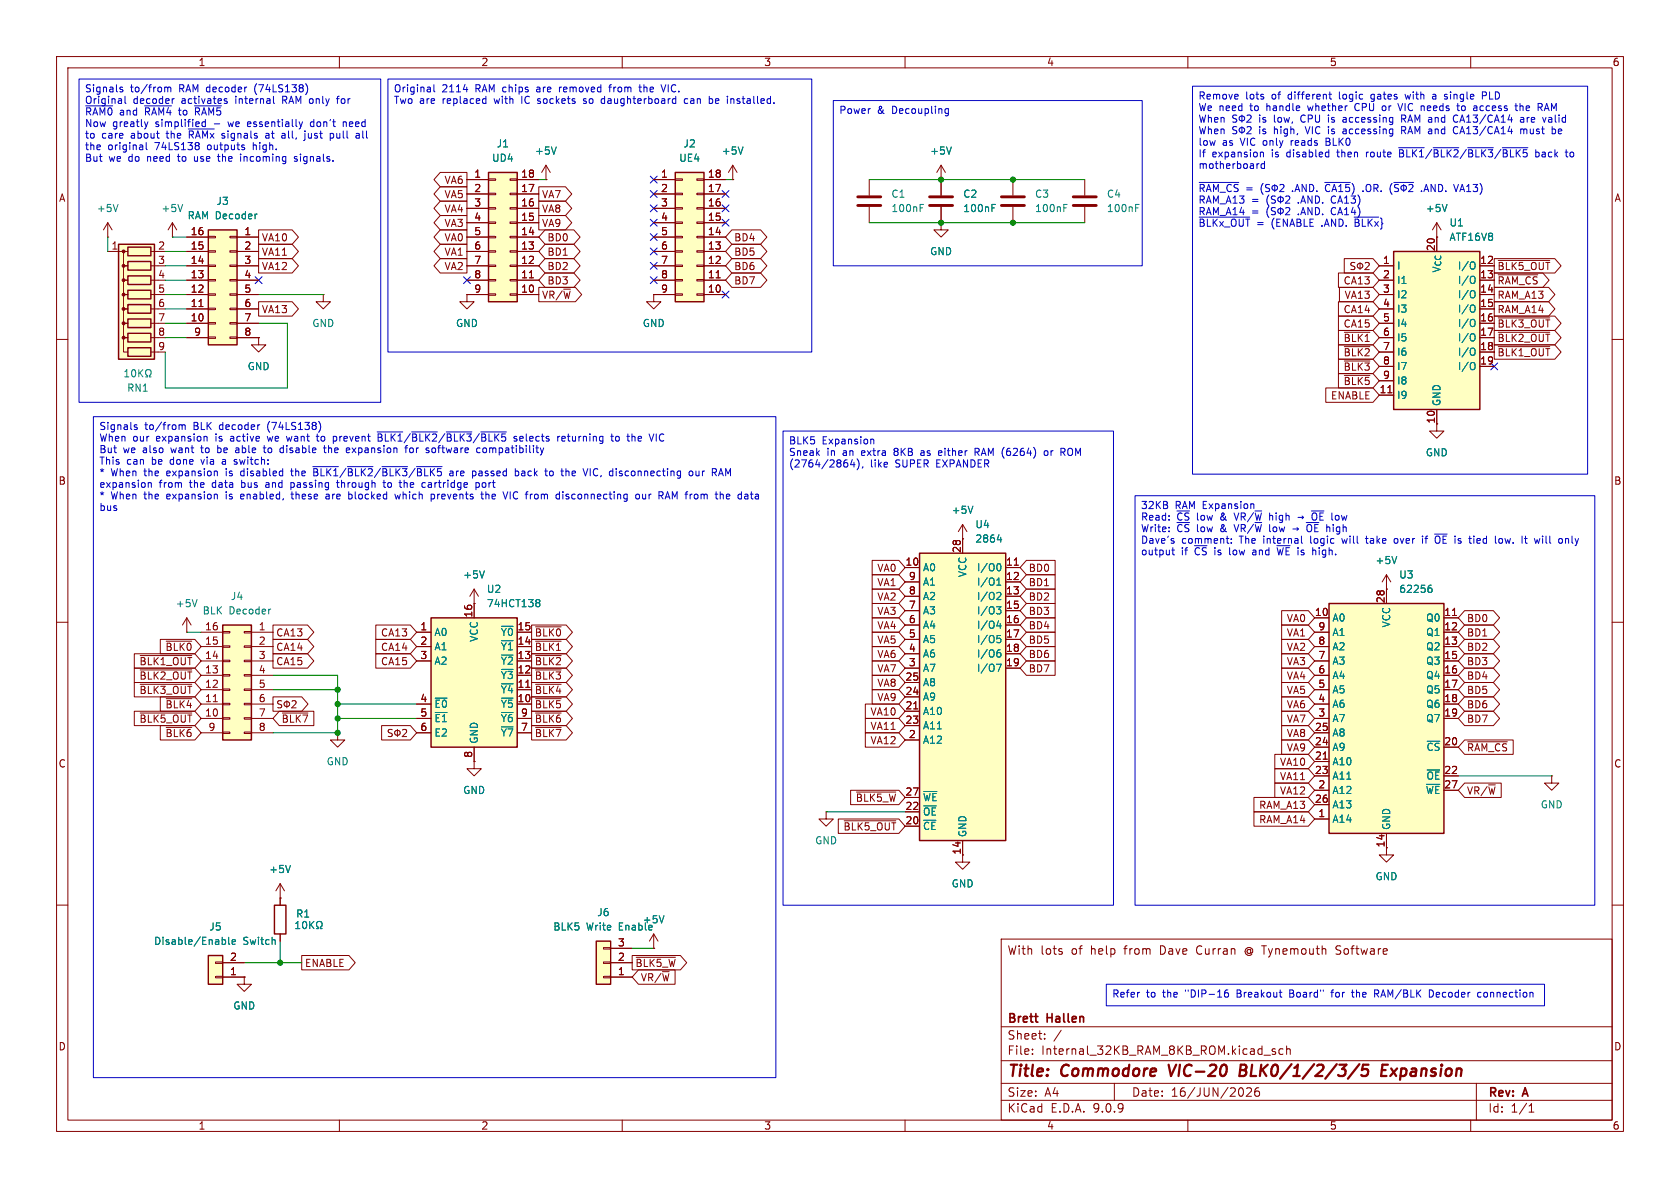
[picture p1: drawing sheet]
<svg xmlns="http://www.w3.org/2000/svg" width="297mm" height="210mm" viewBox="0 0 297 210" stroke-linecap="round" stroke-linejoin="round" font-family="sans-serif">
<defs><g id="words">
<g font-size="2.8" fill="#840000">
<text x="178" y="190.9">Title:</text>
<text x="187.7" y="190.9">Commodore</text>
<text x="207.5" y="190.9">VIC-20</text>
<text x="220.8" y="190.9">BLK0/1/2/3/5</text>
<text x="246.6" y="190.9">Expansion</text>
</g>
<g font-size="2.1" fill="#840000">
<text x="178" y="169">With</text>
<text x="183.9" y="169">lots</text>
<text x="189.5" y="169">of</text>
<text x="193" y="169">help</text>
<text x="199.1" y="169">from</text>
<text x="205.5" y="169">Dave</text>
<text x="212.1" y="169">Curran</text>
<text x="220.8" y="169">@ Tynemouth</text>
<text x="237.2" y="169">Software</text>
<text x="178" y="184">Sheet:</text>
<text x="178" y="181.2">Brett</text>
<text x="185.2" y="181.2">Hallen</text>
<text x="178" y="186.7">File:</text>
<text x="184.1" y="186.7">Internal_32KB_RAM_8KB_ROM.kicad_sch</text>
<text x="178" y="196.9">KiCad</text>
<text x="178" y="194.1">Size:</text>
<text x="184.7" y="194.1">A4</text>
<text x="185.7" y="196.9">E.D.A.</text>
<text x="193.3" y="196.9">9.0.9</text>
<text x="200" y="194.1">Date:</text>
<text x="207" y="194.1">16/JUN/2026</text>
<text x="263" y="194.3">Rev:</text>
<text x="263" y="196.9">Id:</text>
<text x="267.1" y="196.9">1/1</text>
<text x="269.4" y="194.3">A</text>
</g>
<g font-size="1.8" fill="#840000">
<text x="35" y="11.9">1</text>
<text x="85" y="11.9">2</text>
<text x="135" y="11.9">3</text>
<text x="185" y="11.9">4</text>
<text x="235" y="11.9">5</text>
<text x="285" y="11.9">6</text>
<text x="10.3" y="35.9">A</text>
<text x="78.5" y="32.7">VA6</text>
<text x="78.5" y="35.2">VA5</text>
<text x="83.7" y="31.5">1</text>
<text x="83.7" y="34">2</text>
<text x="92" y="31.5">18</text>
<text x="92" y="34">17</text>
<text x="95.7" y="35.2">VA7</text>
<text x="116.8" y="31.5">1</text>
<text x="116.8" y="34">2</text>
<text x="125.1" y="31.5">18</text>
<text x="125.1" y="34">17</text>
<text x="285.3" y="35.9">A</text>
<text x="33.6" y="41.7">16</text>
<text x="43.1" y="41.7">1</text>
<text x="78.5" y="37.8">VA4</text>
<text x="78.5" y="40.3">VA3</text>
<text x="83.7" y="36.6">3</text>
<text x="83.7" y="39.1">4</text>
<text x="83.7" y="41.7">5</text>
<text x="92" y="36.6">16</text>
<text x="92" y="39.1">15</text>
<text x="92" y="41.7">14</text>
<text x="95.7" y="40.3">VA9</text>
<text x="95.7" y="37.8">VA8</text>
<text x="116.8" y="36.6">3</text>
<text x="116.8" y="39.1">4</text>
<text x="116.8" y="41.7">5</text>
<text x="125.1" y="36.6">16</text>
<text x="125.1" y="39.1">15</text>
<text x="125.1" y="41.7">14</text>
<text x="19.6" y="44.2">1</text>
<text x="27.9" y="44.2">2</text>
<text x="27.9" y="46.7">3</text>
<text x="33.6" y="44.2">15</text>
<text x="33.6" y="46.7">14</text>
<text x="43.1" y="44.2">2</text>
<text x="43.1" y="46.7">3</text>
<text x="46.2" y="42.9">VA10</text>
<text x="46.2" y="45.4">VA11</text>
<text x="46.2" y="47.9">VA12</text>
<text x="78.5" y="42.9">VA0</text>
<text x="78.5" y="45.4">VA1</text>
<text x="78.5" y="47.9">VA2</text>
<text x="83.7" y="44.2">6</text>
<text x="83.7" y="46.7">7</text>
<text x="92" y="44.2">13</text>
<text x="92" y="46.7">12</text>
<text x="96.7" y="42.9">BD0</text>
<text x="96.7" y="45.4">BD1</text>
<text x="96.7" y="47.9">BD2</text>
<text x="116.8" y="44.2">6</text>
<text x="116.8" y="46.7">7</text>
<text x="125.1" y="44.2">13</text>
<text x="125.1" y="46.7">12</text>
<text x="129.7" y="42.9">BD4</text>
<text x="129.7" y="45.4">BD5</text>
<text x="129.7" y="47.9">BD6</text>
<text x="244.4" y="46.7">1</text>
<text x="253.7" y="44.5" transform="rotate(-90 253.7 44.5)">20</text>
<text x="261.6" y="46.7">12</text>
<text x="264.6" y="47.9">~{BLK5_OUT}</text>
<text x="27.9" y="49.3">4</text>
<text x="27.9" y="51.8">5</text>
<text x="33.6" y="49.3">13</text>
<text x="33.6" y="51.8">12</text>
<text x="43.1" y="49.3">4</text>
<text x="43.1" y="51.8">5</text>
<text x="83.7" y="49.3">8</text>
<text x="83.7" y="51.8">9</text>
<text x="92" y="49.3">11</text>
<text x="92" y="51.8">10</text>
<text x="95.7" y="53">VR/~{W}</text>
<text x="96.7" y="50.5">BD3</text>
<text x="116.8" y="49.3">8</text>
<text x="116.8" y="51.8">9</text>
<text x="125.1" y="49.3">11</text>
<text x="125.1" y="51.8">10</text>
<text x="129.7" y="50.5">BD7</text>
<text x="237.4" y="50.5">CA13</text>
<text x="237.6" y="53">VA13</text>
<text x="244.4" y="49.3">2</text>
<text x="244.4" y="51.8">3</text>
<text x="254.9" y="48.3" transform="rotate(-90 254.9 48.3)">V_{CC}</text>
<text x="261.6" y="49.3">13</text>
<text x="261.6" y="51.8">14</text>
<text x="264.6" y="50.5">~{RAM_CS}</text>
<text x="264.6" y="53">RAM_A13</text>
<text x="27.9" y="54.4">6</text>
<text x="27.9" y="56.9">7</text>
<text x="27.9" y="59.4">8</text>
<text x="33.6" y="54.4">11</text>
<text x="33.6" y="56.9">10</text>
<text x="34.2" y="59.4">9</text>
<text x="43.1" y="54.4">6</text>
<text x="43.1" y="56.9">7</text>
<text x="43.1" y="59.4">8</text>
<text x="46.2" y="55.6">VA13</text>
<text x="237.4" y="55.6">CA14</text>
<text x="237.4" y="58.1">CA15</text>
<text x="244.4" y="54.4">4</text>
<text x="244.4" y="56.9">5</text>
<text x="244.4" y="59.4">6</text>
<text x="261.6" y="54.4">15</text>
<text x="261.6" y="56.9">16</text>
<text x="261.6" y="59.4">17</text>
<text x="264.6" y="58.1">~{BLK3_OUT}</text>
<text x="264.6" y="55.6">RAM_A14</text>
<text x="27.9" y="62">9</text>
<text x="237.4" y="65.7">~{BLK3}</text>
<text x="237.4" y="60.6">~{BLK1}</text>
<text x="237.4" y="63.2">~{BLK2}</text>
<text x="244.4" y="62">7</text>
<text x="244.4" y="64.5">8</text>
<text x="261.6" y="62">18</text>
<text x="261.6" y="64.5">19</text>
<text x="264.6" y="63.2">~{BLK1_OUT}</text>
<text x="264.6" y="60.6">~{BLK2_OUT}</text>
<text x="235.2" y="70.8">ENABLE</text>
<text x="237.4" y="68.3">~{BLK5}</text>
<text x="243.8" y="69.6">11</text>
<text x="244.4" y="67.1">9</text>
<text x="253.7" y="75" transform="rotate(-90 253.7 75)">10</text>
<text x="10.3" y="85.9">B</text>
<text x="285.3" y="85.9">B</text>
<text x="155" y="101.3">VA0</text>
<text x="160" y="100.1">10</text>
<text x="169.9" y="97.8" transform="rotate(-90 169.9 97.8)">28</text>
<text x="177.8" y="100.1">11</text>
<text x="181.8" y="101.3">BD0</text>
<text x="155" y="106.4">VA2</text>
<text x="155" y="103.8">VA1</text>
<text x="160.6" y="102.6">9</text>
<text x="160.6" y="105.2">8</text>
<text x="160.6" y="107.7">7</text>
<text x="177.8" y="102.6">12</text>
<text x="177.8" y="105.2">13</text>
<text x="177.8" y="107.7">15</text>
<text x="181.8" y="106.4">BD2</text>
<text x="181.8" y="103.8">BD1</text>
<text x="244.9" y="106.7" transform="rotate(-90 244.9 106.7)">28</text>
<text x="36.2" y="111.5">16</text>
<text x="45.6" y="111.5">1</text>
<text x="48.7" y="112.7">CA13</text>
<text x="67.3" y="112.7">CA13</text>
<text x="74.2" y="111.5">1</text>
<text x="83.6" y="109.3" transform="rotate(-90 83.6 109.3)">16</text>
<text x="91.4" y="111.5">15</text>
<text x="94.5" y="112.7">~{BLK0}</text>
<text x="155" y="111.4">VA4</text>
<text x="155" y="114">VA5</text>
<text x="155" y="108.9">VA3</text>
<text x="160.6" y="110.2">6</text>
<text x="160.6" y="112.8">5</text>
<text x="177.8" y="110.2">16</text>
<text x="177.8" y="112.8">17</text>
<text x="181.8" y="114">BD5</text>
<text x="181.8" y="111.4">BD4</text>
<text x="181.8" y="108.9">BD3</text>
<text x="227.4" y="112.7">VA1</text>
<text x="227.4" y="110.2">VA0</text>
<text x="232.4" y="109">10</text>
<text x="233" y="111.5">9</text>
<text x="255.2" y="109">11</text>
<text x="255.2" y="111.5">12</text>
<text x="259.2" y="112.7">BD1</text>
<text x="259.2" y="110.2">BD0</text>
<text x="24.6" y="117.8">~{BLK1_OUT}</text>
<text x="29.2" y="115.3">~{BLK0}</text>
<text x="36.2" y="114">15</text>
<text x="36.2" y="116.6">14</text>
<text x="36.2" y="119.1">13</text>
<text x="45.6" y="114">2</text>
<text x="45.6" y="116.6">3</text>
<text x="45.6" y="119.1">4</text>
<text x="48.7" y="115.3">CA14</text>
<text x="48.7" y="117.8">CA15</text>
<text x="67.3" y="115.3">CA14</text>
<text x="67.3" y="117.8">CA15</text>
<text x="74.2" y="114">2</text>
<text x="74.2" y="116.6">3</text>
<text x="91.4" y="114">14</text>
<text x="91.4" y="116.6">13</text>
<text x="91.4" y="119.1">12</text>
<text x="94.5" y="115.3">~{BLK1}</text>
<text x="94.5" y="117.8">~{BLK2}</text>
<text x="155" y="116.5">VA6</text>
<text x="155" y="119.1">VA7</text>
<text x="160.6" y="115.3">4</text>
<text x="160.6" y="117.9">3</text>
<text x="177.8" y="115.3">18</text>
<text x="177.8" y="117.9">19</text>
<text x="181.8" y="116.5">BD6</text>
<text x="181.8" y="119.1">BD7</text>
<text x="227.4" y="115.3">VA2</text>
<text x="227.4" y="117.8">VA3</text>
<text x="233" y="114">8</text>
<text x="233" y="116.6">7</text>
<text x="233" y="119.1">6</text>
<text x="255.2" y="114">13</text>
<text x="255.2" y="116.6">15</text>
<text x="255.2" y="119.1">16</text>
<text x="259.2" y="117.8">BD3</text>
<text x="259.2" y="115.3">BD2</text>
<text x="24.6" y="122.9">~{BLK3_OUT}</text>
<text x="24.6" y="120.3">~{BLK2_OUT}</text>
<text x="29.2" y="125.4">~{BLK4}</text>
<text x="36.2" y="121.7">12</text>
<text x="36.2" y="124.2">11</text>
<text x="45.6" y="121.7">5</text>
<text x="45.6" y="124.2">6</text>
<text x="74.2" y="124.2">4</text>
<text x="91.4" y="121.7">11</text>
<text x="91.4" y="124.2">10</text>
<text x="94.5" y="125.4">~{BLK5}</text>
<text x="94.5" y="120.3">~{BLK3}</text>
<text x="94.5" y="122.9">~{BLK4}</text>
<text x="155" y="124.1">VA9</text>
<text x="155" y="121.6">VA8</text>
<text x="160" y="120.4">25</text>
<text x="160" y="122.9">24</text>
<text x="160" y="125.5">21</text>
<text x="227.4" y="120.3">VA4</text>
<text x="227.4" y="125.4">VA6</text>
<text x="227.4" y="122.9">VA5</text>
<text x="233" y="121.7">5</text>
<text x="233" y="124.2">4</text>
<text x="255.2" y="121.7">17</text>
<text x="255.2" y="124.2">18</text>
<text x="259.2" y="120.3">BD4</text>
<text x="259.2" y="122.9">BD5</text>
<text x="259.2" y="125.4">BD6</text>
<text x="24.6" y="128">~{BLK5_OUT}</text>
<text x="29.2" y="130.5">~{BLK6}</text>
<text x="36.2" y="126.7">10</text>
<text x="36.8" y="129.3">9</text>
<text x="45.6" y="126.7">7</text>
<text x="45.6" y="129.3">8</text>
<text x="49.7" y="128">~{BLK7}</text>
<text x="74.2" y="126.7">5</text>
<text x="74.2" y="129.3">6</text>
<text x="92" y="126.7">9</text>
<text x="92" y="129.3">7</text>
<text x="94.5" y="130.5">~{BLK7}</text>
<text x="94.5" y="128">~{BLK6}</text>
<text x="153.8" y="131.8">VA12</text>
<text x="153.8" y="129.2">VA11</text>
<text x="153.8" y="126.7">VA10</text>
<text x="160" y="128">23</text>
<text x="160.6" y="130.6">2</text>
<text x="227.4" y="130.5">VA8</text>
<text x="227.4" y="128">VA7</text>
<text x="232.4" y="129.3">25</text>
<text x="232.4" y="131.8">24</text>
<text x="233" y="126.7">3</text>
<text x="255.2" y="126.7">19</text>
<text x="255.2" y="131.8">20</text>
<text x="259.2" y="128">BD7</text>
<text x="10.3" y="135.9">C</text>
<text x="83.6" y="134.1" transform="rotate(-90 83.6 134.1)">8</text>
<text x="226.2" y="135.6">VA10</text>
<text x="227.4" y="133">VA9</text>
<text x="232.4" y="134.4">21</text>
<text x="232.4" y="136.9">23</text>
<text x="255.2" y="136.9">22</text>
<text x="259.2" y="133">~{RAM_CS}</text>
<text x="285.3" y="135.9">C</text>
<text x="151.2" y="141.9">~{BLK5_W}</text>
<text x="160" y="140.7">27</text>
<text x="160" y="143.3">22</text>
<text x="222.5" y="143.2">RAM_A13</text>
<text x="226.2" y="138.1">VA11</text>
<text x="226.2" y="140.7">VA12</text>
<text x="232.4" y="142">26</text>
<text x="233" y="139.4">2</text>
<text x="255.2" y="139.4">27</text>
<text x="259.2" y="140.7">VR/~{W}</text>
<text x="149" y="147">~{BLK5_OUT}</text>
<text x="160" y="145.8">20</text>
<text x="222.5" y="145.7">RAM_A14</text>
<text x="233" y="144.5">1</text>
<text x="244.9" y="149.9" transform="rotate(-90 244.9 149.9)">14</text>
<text x="169.9" y="151.2" transform="rotate(-90 169.9 151.2)">14</text>
<text x="109.1" y="167.4">3</text>
<text x="40.6" y="172.5">1</text>
<text x="40.6" y="169.9">2</text>
<text x="53.8" y="171.1">ENABLE</text>
<text x="109.1" y="172.5">1</text>
<text x="109.1" y="169.9">2</text>
<text x="112.2" y="171.1">~{BLK5_W}</text>
<text x="113.2" y="173.7">VR/~{W}</text>
<text x="10.3" y="185.9">D</text>
<text x="285.3" y="185.9">D</text>
<text x="35" y="199.9">1</text>
<text x="85" y="199.9">2</text>
<text x="135" y="199.9">3</text>
<text x="185" y="199.9">4</text>
<text x="235" y="199.9">5</text>
<text x="285" y="199.9">6</text>
</g>
<g font-size="1.8" fill="#0000c2">
<text x="14.9" y="16.6">Signals</text>
<text x="23" y="16.6">to/from</text>
<text x="31.8" y="16.6">RAM decoder</text>
<text x="45.4" y="16.6">(74LS138)</text>
<text x="69.5" y="16.6">Original</text>
<text x="78.1" y="16.6">2114</text>
<text x="84.2" y="16.6">RAM chips</text>
<text x="95.3" y="16.6">are</text>
<text x="99.5" y="16.6">removed</text>
<text x="108.6" y="16.6">from</text>
<text x="114.1" y="16.6">the</text>
<text x="118.3" y="16.6">VIC.</text>
<text x="211.8" y="17.9">Remove</text>
<text x="220.2" y="17.9">lots</text>
<text x="224.9" y="17.9">of</text>
<text x="228" y="17.9">different</text>
<text x="237.2" y="17.9">logic</text>
<text x="243" y="17.9">gates</text>
<text x="249.3" y="17.9">with</text>
<text x="254.3" y="17.9">a</text>
<text x="256.6" y="17.9">single</text>
<text x="263.5" y="17.9">PLD</text>
<text x="14.9" y="18.7">Original</text>
<text x="14.9" y="20.7">~{RAM0}</text>
<text x="14.9" y="22.8">Now</text>
<text x="19.9" y="22.8">greatly</text>
<text x="21.1" y="20.7">and</text>
<text x="23.5" y="18.7">decoder</text>
<text x="25.7" y="20.7">~{RAM4}</text>
<text x="27.6" y="22.8">simplified</text>
<text x="31.9" y="20.7">to</text>
<text x="32.2" y="18.7">activates</text>
<text x="35" y="20.7">~{RAM5}</text>
<text x="38.1" y="22.8">-</text>
<text x="40.8" y="22.8">we</text>
<text x="41.9" y="18.7">internal</text>
<text x="44.4" y="22.8">essentially</text>
<text x="50.4" y="18.7">RAM only</text>
<text x="55.8" y="22.8">don't</text>
<text x="60.5" y="18.7">for</text>
<text x="61.7" y="22.8">need</text>
<text x="69.5" y="18.7">Two</text>
<text x="74.2" y="18.7">are</text>
<text x="78.3" y="18.7">replaced</text>
<text x="87.7" y="18.7">with</text>
<text x="92.7" y="18.7">IC</text>
<text x="95.7" y="18.7">sockets</text>
<text x="104" y="18.7">so</text>
<text x="107.4" y="18.7">daughterboard</text>
<text x="122.3" y="18.7">can</text>
<text x="126.8" y="18.7">be</text>
<text x="130.2" y="18.7">installed.</text>
<text x="148.3" y="20.5">Power</text>
<text x="155.1" y="20.5">&amp;</text>
<text x="157.8" y="20.5">Decoupling</text>
<text x="211.8" y="20">We need</text>
<text x="211.8" y="22">When</text>
<text x="221.1" y="20">to</text>
<text x="222.7" y="22">is</text>
<text x="224.2" y="20">handle</text>
<text x="225.5" y="22">low,</text>
<text x="230.4" y="22">CPU</text>
<text x="231.7" y="20">whether</text>
<text x="235.5" y="22">is</text>
<text x="238.3" y="22">accessing</text>
<text x="240.2" y="20">CPU</text>
<text x="245.2" y="20">or</text>
<text x="248.3" y="20">VIC needs</text>
<text x="248.8" y="22">RAM and</text>
<text x="258.4" y="22">CA13/CA14</text>
<text x="259.1" y="20">to</text>
<text x="262.2" y="20">access</text>
<text x="269.8" y="20">the</text>
<text x="270.5" y="22">are</text>
<text x="274" y="20">RAM</text>
<text x="274.7" y="22">valid</text>
<text x="14.9" y="24.8">to</text>
<text x="14.9" y="26.9">the</text>
<text x="14.9" y="28.9">But</text>
<text x="18" y="24.8">care</text>
<text x="19.1" y="26.9">original</text>
<text x="19.2" y="28.9">we</text>
<text x="22.8" y="28.9">do</text>
<text x="23.3" y="24.8">about</text>
<text x="26.3" y="28.9">need</text>
<text x="27.5" y="26.9">74LS138</text>
<text x="29.7" y="24.8">the</text>
<text x="31.9" y="28.9">to</text>
<text x="33.9" y="24.8">~{RAMx}</text>
<text x="35" y="28.9">use</text>
<text x="36.9" y="26.9">outputs</text>
<text x="39.4" y="28.9">the</text>
<text x="39.9" y="24.8">signals</text>
<text x="43.6" y="28.9">incoming</text>
<text x="45.2" y="26.9">high.</text>
<text x="47.8" y="24.8">at</text>
<text x="50.9" y="24.8">all,</text>
<text x="53.3" y="28.9">signals.</text>
<text x="55.1" y="24.8">just</text>
<text x="59.8" y="24.8">pull</text>
<text x="64.6" y="24.8">all</text>
<text x="211.8" y="24.1">When</text>
<text x="211.8" y="26.1">low</text>
<text x="211.8" y="28.1">If</text>
<text x="214.3" y="28.1">expansion</text>
<text x="216.1" y="26.1">as</text>
<text x="219.4" y="26.1">VIC only</text>
<text x="222.7" y="24.1">is</text>
<text x="224.9" y="28.1">is</text>
<text x="225.5" y="24.1">high,</text>
<text x="227.7" y="28.1">disabled</text>
<text x="228.7" y="26.1">reads</text>
<text x="231.3" y="24.1">VIC is</text>
<text x="235" y="26.1">BLK0</text>
<text x="236.9" y="28.1">then</text>
<text x="238.3" y="24.1">accessing</text>
<text x="242.2" y="28.1">route</text>
<text x="248.2" y="28.1">~{BLK1}/~{BLK2}/~{BLK3}/~{BLK5}</text>
<text x="248.8" y="24.1">RAM and</text>
<text x="258.4" y="24.1">CA13/CA14</text>
<text x="270.5" y="24.1">must</text>
<text x="272.5" y="28.1">back</text>
<text x="276.2" y="24.1">be</text>
<text x="278.1" y="28.1">to</text>
<text x="211.8" y="30.2">motherboard</text>
<text x="211.8" y="34.3">~{RAM_CS}</text>
<text x="220.2" y="34.3">=</text>
<text x="228.7" y="34.3">.AND.</text>
<text x="234.8" y="34.3">~{CA15}).OR.</text>
<text x="252.3" y="34.3">.AND.</text>
<text x="211.8" y="36.3">RAM_A13</text>
<text x="211.8" y="38.4">RAM_A14</text>
<text x="211.8" y="40.4">~{BLKx_OUT}</text>
<text x="221.2" y="36.3">=</text>
<text x="221.2" y="38.4">=</text>
<text x="222.1" y="40.4">=</text>
<text x="224.9" y="40.4">(ENABLE</text>
<text x="229.7" y="36.3">.AND.</text>
<text x="229.7" y="38.4">.AND.</text>
<text x="233.9" y="40.4">.AND.</text>
<text x="235.8" y="36.3">CA13)</text>
<text x="235.8" y="38.4">CA14)</text>
<text x="240" y="40.4">~{BLKx}}</text>
<text x="17.5" y="76.3">Signals</text>
<text x="25.6" y="76.3">to/from</text>
<text x="34.3" y="76.3">BLK</text>
<text x="39.1" y="76.3">decoder</text>
<text x="47.7" y="76.3">(74LS138)</text>
<text x="17.5" y="78.4">When</text>
<text x="17.5" y="80.4">But</text>
<text x="17.5" y="82.5">This</text>
<text x="21.8" y="80.4">we</text>
<text x="22.4" y="82.5">can</text>
<text x="23.5" y="78.4">our</text>
<text x="25.4" y="80.4">also</text>
<text x="26.9" y="82.5">be</text>
<text x="27.7" y="78.4">expansion</text>
<text x="30.3" y="82.5">done</text>
<text x="30.5" y="80.4">want</text>
<text x="36.1" y="80.4">to</text>
<text x="36.1" y="82.5">via</text>
<text x="38.4" y="78.4">is</text>
<text x="39.1" y="80.4">be</text>
<text x="39.9" y="82.5">a</text>
<text x="41.2" y="78.4">active</text>
<text x="42.3" y="82.5">switch:</text>
<text x="42.5" y="80.4">able</text>
<text x="47.7" y="80.4">to</text>
<text x="48" y="78.4">we</text>
<text x="50.8" y="80.4">disable</text>
<text x="51.6" y="78.4">want</text>
<text x="57.1" y="78.4">to</text>
<text x="58.8" y="80.4">the</text>
<text x="60.2" y="78.4">prevent</text>
<text x="62.9" y="80.4">expansion</text>
<text x="68.3" y="78.4">~{BLK1}/~{BLK2}/~{BLK3}/~{BLK5}</text>
<text x="73.6" y="80.4">for</text>
<text x="77.4" y="80.4">software</text>
<text x="86.6" y="80.4">compatibility</text>
<text x="92.5" y="78.4">selects</text>
<text x="100.4" y="78.4">returning</text>
<text x="110.2" y="78.4">to</text>
<text x="113.2" y="78.4">the</text>
<text x="117.4" y="78.4">VIC</text>
<text x="139.4" y="78.9">BLK5</text>
<text x="139.4" y="80.9">Sneak</text>
<text x="139.4" y="83">(2764/2864),</text>
<text x="145.3" y="78.9">Expansion</text>
<text x="146.2" y="80.9">in</text>
<text x="149.1" y="80.9">an</text>
<text x="152.6" y="80.9">extra</text>
<text x="153.9" y="83">like</text>
<text x="158.4" y="83">SUPER</text>
<text x="158.5" y="80.9">8KB</text>
<text x="163.4" y="80.9">as</text>
<text x="165.8" y="83">EXPANDER</text>
<text x="166.8" y="80.9">either</text>
<text x="173.4" y="80.9">RAM (6264)</text>
<text x="186.1" y="80.9">or</text>
<text x="189.2" y="80.9">ROM</text>
<text x="17.5" y="84.5">*</text>
<text x="17.5" y="86.6">expansion</text>
<text x="17.5" y="88.6">*</text>
<text x="19.6" y="84.5">When</text>
<text x="19.6" y="88.6">When</text>
<text x="25.6" y="84.5">the</text>
<text x="25.6" y="88.6">the</text>
<text x="28.1" y="86.6">from</text>
<text x="29.7" y="84.5">expansion</text>
<text x="29.7" y="88.6">expansion</text>
<text x="33.7" y="86.6">the</text>
<text x="37.8" y="86.6">data</text>
<text x="40.4" y="84.5">is</text>
<text x="40.4" y="88.6">is</text>
<text x="43.1" y="86.6">bus</text>
<text x="43.2" y="84.5">disabled</text>
<text x="43.2" y="88.6">enabled,</text>
<text x="47.6" y="86.6">and</text>
<text x="52.2" y="86.6">passing</text>
<text x="52.4" y="84.5">the</text>
<text x="52.4" y="88.6">these</text>
<text x="56.5" y="84.5">~{BLK1}/~{BLK2}/~{BLK3}/~{BLK5} passed</text>
<text x="58.7" y="88.6">are</text>
<text x="60.7" y="86.6">through</text>
<text x="62.9" y="88.6">blocked</text>
<text x="69.1" y="86.6">to</text>
<text x="71.4" y="88.6">which</text>
<text x="72.1" y="86.6">the</text>
<text x="76.3" y="86.6">cartridge</text>
<text x="77.9" y="88.6">prevents</text>
<text x="80.8" y="84.5">are</text>
<text x="86" y="86.6">port</text>
<text x="87" y="88.6">the</text>
<text x="91.1" y="88.6">VIC from</text>
<text x="92.7" y="84.5">back</text>
<text x="98.3" y="84.5">to</text>
<text x="100.8" y="88.6">disconnecting</text>
<text x="101.4" y="84.5">the</text>
<text x="105.5" y="84.5">VIC,</text>
<text x="110.2" y="84.5">disconnecting</text>
<text x="115.1" y="88.6">our</text>
<text x="119.3" y="88.6">RAM from</text>
<text x="124.5" y="84.5">our</text>
<text x="128.8" y="84.5">RAM</text>
<text x="129.9" y="88.6">the</text>
<text x="134" y="88.6">data</text>
<text x="17.5" y="90.7">bus</text>
<text x="201.6" y="90.3">32KB</text>
<text x="201.6" y="92.4">Read:</text>
<text x="201.6" y="94.4">Write:</text>
<text x="207.7" y="90.3">RAM Expansion</text>
<text x="208" y="92.4">~{CS}</text>
<text x="208" y="94.4">~{CS}</text>
<text x="211.7" y="92.4">low</text>
<text x="211.7" y="94.4">low</text>
<text x="216" y="92.4">&amp;</text>
<text x="216" y="94.4">&amp;</text>
<text x="218.8" y="92.4">VR/~{W}high</text>
<text x="218.8" y="94.4">VR/~{W}low</text>
<text x="229.4" y="94.4">þÿ!’~{OE}</text>
<text x="230.3" y="92.4">þÿ!’~{OE}</text>
<text x="235.8" y="94.4">high</text>
<text x="236.7" y="92.4">low</text>
<text x="201.6" y="96.4">Dave's</text>
<text x="201.6" y="98.5">output</text>
<text x="208.8" y="98.5">if</text>
<text x="208.9" y="96.4">comment:</text>
<text x="211.3" y="98.5">~{CS}</text>
<text x="215" y="98.5">is</text>
<text x="217.8" y="98.5">low</text>
<text x="219.3" y="96.4">The</text>
<text x="222.1" y="98.5">and</text>
<text x="223.6" y="96.4">internal</text>
<text x="226.7" y="98.5">~{WE}</text>
<text x="230.5" y="98.5">is</text>
<text x="232.1" y="96.4">logic</text>
<text x="233.3" y="98.5">high.</text>
<text x="237.9" y="96.4">will</text>
<text x="242.4" y="96.4">take</text>
<text x="247.5" y="96.4">over</text>
<text x="252.7" y="96.4">if</text>
<text x="255.2" y="96.4">~{OE}</text>
<text x="258.9" y="96.4">is</text>
<text x="261.7" y="96.4">tied</text>
<text x="266.4" y="96.4">low.</text>
<text x="271.3" y="96.4">It</text>
<text x="273.8" y="96.4">will</text>
<text x="278.3" y="96.4">only</text>
<text x="196.5" y="176.7">Refer</text>
<text x="202.7" y="176.7">to</text>
<text x="205.7" y="176.7">the</text>
<text x="209.8" y="176.7">&quot;DIP-16</text>
<text x="219.1" y="176.7">Breakout</text>
<text x="228.6" y="176.7">Board&quot;</text>
<text x="236.3" y="176.7">for</text>
<text x="240.1" y="176.7">the</text>
<text x="244.2" y="176.7">RAM/BLK</text>
<text x="254.1" y="176.7">Decoder</text>
<text x="262.9" y="176.7">connection</text>
</g>
<g font-size="1.8" fill="#008484">
<text x="86.9" y="28.8">UD4</text>
<text x="87.7" y="26.3">J1</text>
<text x="94.5" y="27.5">+5V</text>
<text x="120" y="28.8">UE4</text>
<text x="120.7" y="26.3">J2</text>
<text x="127.5" y="27.5">+5V</text>
<text x="164.3" y="27.5">+5V</text>
<text x="157.5" y="35.2">C1</text>
<text x="170.2" y="35.2">C2</text>
<text x="182.9" y="35.2">C3</text>
<text x="195.6" y="35.2">C4</text>
<text x="17" y="37.7">+5V</text>
<text x="28.4" y="37.7">+5V</text>
<text x="33.1" y="39">RAM Decoder</text>
<text x="38.2" y="36.4">J3</text>
<text x="157.5" y="37.7">100nF</text>
<text x="170.2" y="37.7">100nF</text>
<text x="182.9" y="37.7">100nF</text>
<text x="195.6" y="37.7">100nF</text>
<text x="252" y="37.7">+5V</text>
<text x="256.2" y="40.2">U1</text>
<text x="164.3" y="45.3">GND</text>
<text x="246.9" y="47.9">I</text>
<text x="256.2" y="42.8">ATF16V8</text>
<text x="257.6" y="47.9">I/O</text>
<text x="246.9" y="50.4">I1</text>
<text x="246.9" y="52.9">I2</text>
<text x="257.6" y="50.4">I/O</text>
<text x="257.6" y="52.9">I/O</text>
<text x="55.1" y="58">GND</text>
<text x="80.5" y="58">GND</text>
<text x="113.5" y="58">GND</text>
<text x="246.9" y="55.5">I3</text>
<text x="246.9" y="58">I4</text>
<text x="257.6" y="55.5">I/O</text>
<text x="257.6" y="58">I/O</text>
<text x="43.7" y="65.6">GND</text>
<text x="246.9" y="60.6">I5</text>
<text x="246.9" y="63.1">I6</text>
<text x="246.9" y="65.6">I7</text>
<text x="257.6" y="60.6">I/O</text>
<text x="257.6" y="63.1">I/O</text>
<text x="257.6" y="65.6">I/O</text>
<text x="22.4" y="69.4">RN1</text>
<text x="246.9" y="68.2">I8</text>
<text x="246.9" y="70.7">I9</text>
<text x="254.9" y="71.9" transform="rotate(-90 254.9 71.9)">GND</text>
<text x="252" y="80.9">GND</text>
<text x="168.1" y="91">+5V</text>
<text x="172.3" y="93.6">U4</text>
<text x="163.1" y="101.2">A0</text>
<text x="172.3" y="96.1">2864</text>
<text x="172.6" y="101.2">I/O0</text>
<text x="243.1" y="99.9">+5V</text>
<text x="31" y="107.5">+5V</text>
<text x="40.7" y="106.3">J4</text>
<text x="81.8" y="102.5">+5V</text>
<text x="86" y="105">U2</text>
<text x="86" y="107.5">74HCT138</text>
<text x="163.1" y="103.7">A1</text>
<text x="163.1" y="106.3">A2</text>
<text x="171" y="102.1" transform="rotate(-90 171 102.1)">VCC</text>
<text x="172.6" y="103.7">I/O1</text>
<text x="172.6" y="106.3">I/O2</text>
<text x="247.3" y="105">62256</text>
<text x="247.3" y="102.5">U3</text>
<text x="35.7" y="108.8">BLK</text>
<text x="40.5" y="108.8">Decoder</text>
<text x="76.7" y="112.6">A0</text>
<text x="84.7" y="113.6" transform="rotate(-90 84.7 113.6)">VCC</text>
<text x="88.4" y="112.6">~{Y0}</text>
<text x="163.1" y="108.8">A3</text>
<text x="163.1" y="111.4">A4</text>
<text x="163.1" y="113.9">A5</text>
<text x="172.6" y="108.8">I/O3</text>
<text x="172.6" y="111.4">I/O4</text>
<text x="172.6" y="113.9">I/O5</text>
<text x="235.5" y="110.1">A0</text>
<text x="235.5" y="112.6">A1</text>
<text x="246" y="111" transform="rotate(-90 246 111)">VCC</text>
<text x="252" y="110.1">Q0</text>
<text x="252" y="112.6">Q1</text>
<text x="76.7" y="115.2">A1</text>
<text x="76.7" y="117.7">A2</text>
<text x="88.4" y="115.2">~{Y1}</text>
<text x="88.4" y="117.7">~{Y2}</text>
<text x="163.1" y="116.4">A6</text>
<text x="163.1" y="119">A7</text>
<text x="172.6" y="116.4">I/O6</text>
<text x="172.6" y="119">I/O7</text>
<text x="235.5" y="115.2">A2</text>
<text x="235.5" y="117.7">A3</text>
<text x="252" y="115.2">Q2</text>
<text x="252" y="117.7">Q3</text>
<text x="76.7" y="125.3">~{E0}</text>
<text x="88.4" y="120.2">~{Y3}</text>
<text x="88.4" y="122.8">~{Y4}</text>
<text x="88.4" y="125.3">~{Y5}</text>
<text x="163.1" y="121.5">A8</text>
<text x="163.1" y="124.1">A9</text>
<text x="235.5" y="120.2">A4</text>
<text x="235.5" y="122.8">A5</text>
<text x="235.5" y="125.3">A6</text>
<text x="252" y="120.2">Q4</text>
<text x="252" y="122.8">Q5</text>
<text x="252" y="125.3">Q6</text>
<text x="76.7" y="127.9">~{E1}</text>
<text x="76.7" y="130.4">E2</text>
<text x="84.7" y="131.6" transform="rotate(-90 84.7 131.6)">GND</text>
<text x="88.4" y="127.9">~{Y6}</text>
<text x="88.4" y="130.4">~{Y7}</text>
<text x="163.1" y="126.6">A10</text>
<text x="163.1" y="129.1">A11</text>
<text x="163.1" y="131.7">A12</text>
<text x="235.5" y="127.9">A7</text>
<text x="235.5" y="130.4">A8</text>
<text x="252" y="127.9">Q7</text>
<text x="57.7" y="135.5">GND</text>
<text x="235.5" y="132.9">A9</text>
<text x="235.5" y="135.5">A10</text>
<text x="252.1" y="132.9">~{CS}</text>
<text x="81.8" y="140.6">GND</text>
<text x="163.1" y="141.8">~{WE}</text>
<text x="235.5" y="138">A11</text>
<text x="235.5" y="140.6">A12</text>
<text x="235.5" y="143.1">A13</text>
<text x="252" y="140.6">~{WE}</text>
<text x="252.1" y="138">~{OE}</text>
<text x="272.3" y="143.1">GND</text>
<text x="144" y="149.5">GND</text>
<text x="163.1" y="144.4">~{OE}</text>
<text x="163.1" y="146.9">~{CE}</text>
<text x="171" y="148.1" transform="rotate(-90 171 148.1)">GND</text>
<text x="235.5" y="145.6">A14</text>
<text x="246" y="146.8" transform="rotate(-90 246 146.8)">GND</text>
<text x="47.5" y="154.5">+5V</text>
<text x="243.1" y="155.8">GND</text>
<text x="168.1" y="157.1">GND</text>
<text x="27.1" y="167.2">Disable/Enable</text>
<text x="36.9" y="164.7">J5</text>
<text x="42.9" y="167.2">Switch</text>
<text x="52.3" y="162.4">R1</text>
<text x="97.7" y="164.7">BLK5</text>
<text x="103.7" y="164.7">Write</text>
<text x="105.5" y="162.2">J6</text>
<text x="109.5" y="164.7">Enable</text>
<text x="113.5" y="163.4">+5V</text>
<text x="41.1" y="178.7">GND</text>
</g>
</g></defs>
<g fill="none" stroke="#840000" stroke-width=".18">
<path d="M10 10h277v190h-277zM12 12h273v186h-273zM60 10v2M110 10v2M160 10v2M210 10v2M260 10v2M10 60h2M285 60h2M10 110h2M285 110h2M10 160h2"/>
<path d="M177 166h108v32h-108zM220.5 167.6a.7 .7 0 0 0-.4 .6 .7 .7 0 0 0 .4 .6M236.2 168.6l.5 .1M236.8 167.2h-.3l-.3 .3 .1 .3 .4 .2M285 160h2M60 198v2M110 198v2M160 198v2M177 194.5h108M177 191.5h108M177 187.5h108M177 181.5h108"/>
<path d="M182.5 186.3v.1M182.5 185.5v.1M184.7 183.6v.1M184.7 182.8v.1M187.6 182.1l-1.3 2M197 191.5v3M210 198v2M220.4 192.4l.6-.1 .2 .1v.3l-.9 1.1h.9M222.5 192.3a.59 .59 0 0 0-.7 .6v.6l.2 .2 .4 .1 .2-.1 .1-.5-.2-.3h-.4l-.3 .3M225.5 185.5l-.4-.1-.2 .2 .1 .2 .5 .2v.3h-.6M226.8 185.5l-.4-.1-.3 .3v.4l.1 .2h.6M227.5 185.5l.2-.1 .3 .1 .1 .9"/>
<path d="M227.5 184.9v1.5M260 198v2M261 191.5v6.5M270.3 196.6h.9M270.3 195.5l.4-.4v1.5"/>
</g>
<path d="M206.6 188.2l.4 2M219.2 189.2h.7M219.9 189.2l.3 .1M220 188.2h-.6l-.3 2 1-.1M220.1 189.1l-.2 .1M240.3 188.1l-2 2.6M241.9 188.2h-.9l-.2 1 .3-.2 .6 .1 .2 .3-.2 .6-.3 .2h-.5l-.2-.2M244.3 189.2h.7M245.4 188.2h-1l-.2 2h.9M247 188.9l-1.2 1.3" fill="none" stroke="#840000" stroke-width=".4"/>
<path d="M21 43.2h6.3v20.3h-6.3z" fill="#ffffc2"/>
<path d="M21 43.2h6.3v20.3h-6.3zM22.6 43.7h4.1v1.5h-4.1zM22.6 46.2h4.1v1.6h-4.1zM22.6 48.8h4.1v1.5h-4.1zM22.6 51.3h4.1v1.5h-4.1zM22.6 53.8h4.1v1.6h-4.1zM22.6 56.4h4.1v1.5h-4.1zM22.6 58.9h4.1v1.6h-4.1zM22.6 61.5h4.1v1.5h-4.1z" fill="none" stroke="#840000" stroke-width=".25"/>
<g fill="#840000" stroke="#840000" stroke-width=".18">
<circle cx="21.8" cy="44.4" r=".25"/>
<circle cx="21.8" cy="47" r=".25"/>
<circle cx="21.8" cy="49.5" r=".25"/>
<circle cx="21.8" cy="52.1" r=".25"/>
<circle cx="21.8" cy="54.6" r=".25"/>
<circle cx="21.8" cy="57.1" r=".25"/>
<circle cx="21.8" cy="59.7" r=".25"/>
</g>
<g fill="none" stroke="#840000" stroke-width=".18">
<path d="M19 44.5h2.6M22.6 44.5h-.8v2.5h.8h-.8v2.5h.8h-.8v2.6h.8h-.8v2.5h.8h-.8v2.6h.8h-.8v2.5h.8h-.8v2.5h.8M26.7 44.5h1.2M26.7 47h1.2M26.7 49.5h1.2M26.7 52.1h1.2M26.7 54.6h1.2M26.7 57.2h1.2M26.7 59.7h1.2M26.7 62.2h1.2M170.2 95.3h.1M170.2 92.7l-.8 1.3"/>
<path d="M170.2 92.7l.7 1.3M170.2 92.7v2.6M170.2 151.1v1.3h1.2l-1.2 1.3-1.3-1.3h1.3"/>
</g>
<path d="M22.1 66.6h.7M22.1 65.7l.3-.4v1.3M23.4 65.4l.2-.1a.68 .68 0 0 1 .4 .7 .68 .68 0 0 1-.4 .6 .84 .84 0 0 1-.2-1.2zM24.5 65.3v1.3M24.7 65.9l.6 .7M25.3 65.3l-.8 .8M25.7 66.6h.3v-.2a.54 .54 0 0 1-.2-.8 .54 .54 0 0 1 .7-.2 .58 .58 0 0 1-.1 1v.2h.3M172 89.5l-.4 1.2" fill="none" stroke="#008484" stroke-width=".18"/>
<path d="M162.6 97.8h15.2v50.8h-15.2z" fill="#ffffc2"/>
<path d="M162.6 97.8h15.2v50.8h-15.2z" fill="none" stroke="#840000" stroke-width=".25"/>
<g fill="none" stroke="#840000" stroke-width=".18">
<path d="M254 39.4l-.8 1.2M254 39.4l.8 1.2M254 39.4v2.5M254 74.9v1.3h1.3l-1.3 1.3-1.3-1.3h1.3M170.2 95.3v2.5M179.3 99.9h.7M160 100.3h2.6M160 102.9h2.6M160 105.4h2.6M160 108h2.6M160 110.5h2.6M160 113h2.6"/>
<path d="M160 115.6h2.6M160 118.1h2.6M177.8 100.3h2.5M177.8 102.9h2.5M177.8 105.4h2.5M177.8 108h2.5M177.8 110.5h2.5M177.8 113h2.5M177.8 115.6h2.5M177.8 118.1h2.5M245.1 104.1h.1M245.1 101.6l-.8 1.3"/>
<path d="M245.1 101.6l.8 1.3M245.1 101.6v2.5M160 120.7h2.6M160 123.2h2.6M160 125.7h2.6M160 128.3h2.6M160 130.8h2.6M161.5 125.3h.8M160 141h2.6M160 143.5h2.6M160 146.1h2.6M170.2 148.6v2.5"/>
</g>
<g fill="none" stroke="#008484" stroke-width=".18">
<path d="M255.8 36.1l-.4 1.3M176.3 95.4h.8M176.4 99.7l.1-.1a.68 .68 0 0 1 .5 .7 .68 .68 0 0 1-.5 .6l-.1-.1M176.9 95v.8M246.9 98.4l-.4 1.2M176.2 107.3h.7l-.4 .4 .4 .2v.4l-.2 .2h-.4M176.2 117.4h.8l-.5 1.3M176.2 103.4h.7M176.2 102.5l.4-.3v1.2M176.3 112.3h.6M176.4 104.7l.4 .1 .1 .3-.7 .9h.7M176.4 112.8h.3l.2 .3-.1 .4-.4 .1"/>
<path d="M176.5 115.4h.2l.2 .2v.4l-.4 .1M176.5 109.7l-.3 .9h.8M176.8 110.2v.9M176.8 114.9h-.3M163.3 139.9h2.3"/>
</g>
<path d="M246.4 44.5h15.2v27.9h-15.2z" fill="#ffffc2"/>
<path d="M246.4 44.5h15.2v27.9h-15.2z" fill="none" stroke="#840000" stroke-width=".25"/>
<g fill="none" stroke="#840000" stroke-width=".18">
<path d="M179.1 31.8v2.7M179.1 36.6v2.8M191.8 31.8v2.7M191.8 36.6v2.8M243.8 47h2.6M243.8 49.5h2.6M243.8 52.1h2.6M243.8 54.6h2.6M243.8 57.2h2.6M243.8 59.7h2.6M261.6 47h2.6M261.6 49.5h2.6"/>
<path d="M261.6 52.1h2.6M261.6 54.6h2.6M261.6 57.2h2.6M261.6 59.7h2.6M243.8 62.2h2.6M243.8 64.8h2.6M243.8 67.3h2.6M243.8 69.9h2.6M245.4 69.4h.7M254 72.4v2.5M261.6 62.2h2.6M261.6 64.8h2.6"/>
</g>
<path d="M188.1 36.7h.4M188.1 36.1h.6M200.8 36.7h.4M200.8 36.1h.6M260.5 46.3l.1 .1a.81 .81 0 0 1-.1 1.2M260.5 48.8l.1 .1a.81 .81 0 0 1-.1 1.2M260.5 51.4h.1a.81 .81 0 0 1-.1 1.2M260.5 53.9l.1 .1a.81 .81 0 0 1-.1 1.2M260.5 56.5h.1a.81 .81 0 0 1-.1 1.2M260.5 59l.1 .1a.81 .81 0 0 1-.1 1.2M260.5 61.5l.1 .1a.81 .81 0 0 1-.1 1.2M260.5 64.1h.1a.81 .81 0 0 1-.1 1.2" fill="none" stroke="#008484" stroke-width=".18"/>
<path d="M177 34.8h4.1M177 36.3h4.1M189.7 34.8h4.1M189.7 36.3h4.1" fill="none" stroke="#840000" stroke-width=".51"/>
<path d="M234.9 106.7h20.4v40.6h-20.4z" fill="#ffffc2"/>
<path d="M234.9 106.7h20.4v40.6h-20.4z" fill="none" stroke="#840000" stroke-width=".25"/>
<g fill="none" stroke="#840000" stroke-width=".18">
<path d="M96.5 31.8h.1M96.5 29.2l-.7 1.3M96.5 29.2l.8 1.3M96.5 29.2v2.6M153.7 31.8v2.7M153.7 36.6v2.8M166.4 31.8h.1M166.4 39.4v1.2h1.2l-1.2 1.3-1.3-1.3h1.3M166.4 39.4h.1M166.4 29.2l-.8 1.3M166.4 29.2l.7 1.3M166.4 29.2v5.3"/>
<path d="M166.4 36.6v2.8M232.4 109.2h2.5M232.4 111.8h2.5M232.4 114.3h2.5M232.4 116.8h2.5M232.4 119.4h2.5M245.1 104.1v2.6M255.3 109.2h2.5M255.3 111.8h2.5M255.3 114.3h2.5M255.3 116.8h2.5M255.3 119.4h2.5"/>
<path d="M256.8 108.8h.7M232.4 121.9h2.5M232.4 124.5h2.5M232.4 127h2.5M232.4 129.5h2.5M232.4 132.1h2.5M232.4 134.6h2.5M232.4 137.2h2.5M232.4 139.7h2.5M233.9 134.2h.7M255.3 121.9h2.5M255.3 124.5h2.5"/>
<path d="M255.3 127h2.5M255.3 132.1h2.5M255.3 137.2h2.5M255.3 139.7h2.5M232.4 142.2h2.5M232.4 144.8h2.5M245.1 147.3v2.6"/>
</g>
<path d="M98.3 26l-.4 1.2M162.7 36.7h.4M162.7 36.1h.6M168.2 26l-.4 1.2M175.4 36.7h.4M175.4 36.1h.6M252.7 103.9h.2l.3 .3-.1 .4-.4 .1M253 103.4l-.3 .1" fill="none" stroke="#008484" stroke-width=".18"/>
<path d="M151.6 34.8h4.1M151.6 36.3h4.1M164.3 34.8h4.1M164.3 36.3h4.1" fill="none" stroke="#840000" stroke-width=".51"/>
<path d="M86.4 30.5h5v22.8h-5z" fill="#ffffc2"/>
<path d="M86.4 30.5h5v22.8h-5z" fill="none" stroke="#840000" stroke-width=".25"/>
<g fill="none" stroke="#840000" stroke-width=".18">
<path d="M82.5 31.8h3.9M82.5 34.3h3.9M82.5 36.8h3.9M82.5 39.4h3.9M86.4 31.6h1.2v.3h-1.2zM86.4 34.2h1.2v.2h-1.2zM86.4 36.7h1.2v.3h-1.2zM86.4 39.2h1.2v.3h-1.2zM90.2 31.6h1.2v.3h-1.2zM90.2 34.2h1.2v.2h-1.2zM90.2 36.7h1.2v.3h-1.2zM90.2 39.2h1.2v.3h-1.2z"/>
<path d="M91.4 31.8h3.8M91.4 34.3h3.8M91.4 36.8h3.8M91.4 39.4h3.8M129.5 31.8h.1M129.5 29.2l-.7 1.3M129.5 29.2l.8 1.3M129.5 29.2v2.6M82.5 52.1v1.2h1.3l-1.3 1.3-1.2-1.3h1.2M82.5 52.1h.1M82.5 41.9h3.9M82.5 44.5h3.9"/>
<path d="M82.5 47h3.9M82.5 49.5h3.9M82.5 52.1h3.9M86.4 41.8h1.2v.2h-1.2zM86.4 44.3h1.2v.3h-1.2zM86.4 46.9h1.2v.2h-1.2zM86.4 49.4h1.2v.3h-1.2zM86.4 51.9h1.2v.3h-1.2zM90.2 41.8h1.2v.2h-1.2zM90.2 44.3h1.2v.3h-1.2zM90.2 46.9h1.2v.2h-1.2zM90.2 49.4h1.2v.3h-1.2z"/>
<path d="M90.2 51.9h1.2v.3h-1.2zM91.4 41.9h3.8M91.4 44.5h3.8M91.4 47h3.8M91.4 49.5h3.8M91.4 52.1h3.8M93.6 49.1h.7"/>
</g>
<path d="M131.4 26l-.5 1.2" fill="none" stroke="#008484" stroke-width=".18"/>
<path d="M119.4 30.5h5.1v22.8h-5.1z" fill="#ffffc2"/>
<path d="M119.4 30.5h5.1v22.8h-5.1z" fill="none" stroke="#840000" stroke-width=".25"/>
<g fill="none" stroke="#840000" stroke-width=".18">
<path d="M115.6 31.8h3.8M115.6 34.3h3.8M115.6 36.8h3.8M115.6 39.4h3.8M119.4 31.6h1.2v.3h-1.2zM119.4 34.2h1.2v.2h-1.2zM119.4 36.7h1.2v.3h-1.2zM119.4 39.2h1.2v.3h-1.2zM123.2 31.6h1.3v.3h-1.3zM123.2 34.2h1.3v.2h-1.3zM123.2 36.7h1.3v.3h-1.3zM123.2 39.2h1.3v.3h-1.3z"/>
<path d="M124.5 31.8h3.8M124.5 34.3h3.8M124.5 36.8h3.8M124.5 39.4h3.8M115.6 52.1v1.2h1.2l-1.2 1.3-1.3-1.3h1.3M115.6 52.1h.1M115.6 41.9h3.8M115.6 44.5h3.8M115.6 47h3.8M115.6 49.5h3.8M115.6 52.1h3.8M119.4 41.8h1.2v.2h-1.2z"/>
<path d="M119.4 44.3h1.2v.3h-1.2zM119.4 46.9h1.2v.2h-1.2zM119.4 49.4h1.2v.3h-1.2zM119.4 51.9h1.2v.3h-1.2zM123.2 41.8h1.3v.2h-1.3zM123.2 44.3h1.3v.3h-1.3zM123.2 46.9h1.3v.2h-1.3zM123.2 49.4h1.3v.3h-1.3zM123.2 51.9h1.3v.3h-1.3zM124.5 41.9h3.8M124.5 44.5h3.8M124.5 47h3.8"/>
<path d="M124.5 49.5h3.8M124.5 52.1h3.8M126.6 49.1h.7M83.8 106.7h.1M83.8 104.1l-.7 1.3M83.8 104.1l.8 1.3M83.8 104.1v2.6M146 143.5v1.3h1.3l-1.3 1.3-1.2-1.3h1.2M146 143.5h.1"/>
</g>
<path d="M85.6 100.9l-.4 1.3" fill="none" stroke="#008484" stroke-width=".18"/>
<path d="M76.2 109.2h15.2v22.9h-15.2z" fill="#ffffc2"/>
<path d="M76.2 109.2h15.2v22.9h-15.2zM48.5 160h2v5.1h-2z" fill="none" stroke="#840000" stroke-width=".25"/>
<g fill="none" stroke="#840000" stroke-width=".18">
<path d="M73.7 111.8h2.5M73.7 114.3h2.5M73.7 116.8h2.5M83.8 106.7v2.5M91.4 111.8h2.6M91.4 114.3h2.6M91.4 116.8h2.6M91.4 119.4h2.6M59.7 129.5v1.3h1.3l-1.3 1.3-1.3-1.3h1.3M59.7 129.5h.1M73.7 124.5h2.5M73.7 127h2.5"/>
<path d="M73.7 129.5h2.5M83.8 132.1v2.5M91.4 124.5h2.6M91.4 127h2.6M91.4 129.5h2.6M91.4 121.9h2.6M93 121.5h.7M49.5 158.8h.1M49.5 156.2v3.8M49.5 156.2l-.7 1.3M49.5 156.2l.8 1.3M43.2 172.7v1.3h1.2l-1.2 1.3-1.3-1.3h1.3"/>
<path d="M43.2 172.7h.1M49.5 165.1v1.3M115.6 167.6h.1M115.6 165.1l-.8 1.3M115.6 165.1l.7 1.3M115.6 165.1v2.5"/>
</g>
<g fill="none" stroke="#008484" stroke-width=".18">
<path d="M88.7 110.7h2M95 106h.2l.2 .2-.2 .3M95 106.5h.2M95.2 106.5l.2 .3v.2l-.1 .2-.3 .1M76.9 123.4h2.1M51.3 153l-.4 1.2M52.3 164.2h.7M52.3 163.2l.3-.3v1.3M53.6 163a.69 .69 0 0 0 .3 1.2l.2-.2 .1-.3-.1-.7M54.8 162.9v1.3M54.9 163.4l.6 .8M55.5 162.9l-.7 .7"/>
<path d="M56 164.2h.3v-.3a.54 .54 0 0 1-.3-.7 .54 .54 0 0 1 .8-.3 .58 .58 0 0 1-.2 1v.3h.3M117.4 161.9l-.4 1.2"/>
</g>
<path d="M36.8 168.9h2.6v5.1h-2.6z" fill="#ffffc2"/>
<path d="M36.8 168.9h2.6v5.1h-2.6z" fill="none" stroke="#840000" stroke-width=".25"/>
<path d="M274.3 137.2v1.2h1.3l-1.3 1.3-1.3-1.3h1.3M274.3 137.2h.1M245.1 149.9v1.2h1.3l-1.3 1.3-1.3-1.3h1.3M38.1 172.6h1.3v.2h-1.3zM38.1 170.1h1.3v.2h-1.3zM39.4 172.7h3.8M39.4 170.2h3.8" fill="none" stroke="#840000" stroke-width=".18"/>
<path d="M39.4 166.1l.4 .1 .1 .1-.1 .5-.4 .1M40.4 165.7v1.1l.2 .1M41 166.5l.6-.1v-.2l-.4-.1-.2 .2 .1 .6h.5" fill="none" stroke="#008484" stroke-width=".18"/>
<path d="M105.4 166.4h2.5v7.6h-2.5z" fill="#ffffc2"/>
<path d="M105.4 166.4h2.5v7.6h-2.5z" fill="none" stroke="#840000" stroke-width=".25"/>
<path d="M83.8 134.6v1.3h1.3l-1.3 1.3-1.3-1.3h1.3M83.8 134.6h.1M106.7 172.6h1.2v.2h-1.2zM106.7 170.1h1.2v.2h-1.2zM106.7 167.5h1.2v.3h-1.2zM107.9 172.7h3.9M107.9 170.2h3.9M107.9 167.6h3.9" fill="none" stroke="#840000" stroke-width=".18"/>
<path d="M39.4 110.5h5v20.3h-5z" fill="#ffffc2"/>
<path d="M39.4 110.5h5v20.3h-5z" fill="none" stroke="#840000" stroke-width=".25"/>
<g fill="none" stroke="#840000" stroke-width=".18">
<path d="M45.7 59.7v1.3h1.3l-1.3 1.2-1.3-1.2h1.3M45.7 59.7h.1M57.1 52.1v1.2h1.3l-1.3 1.3-1.2-1.3h1.2M57.1 52.1h.1M33 111.8h.1M33 109.2l-.7 1.3M33 109.2l.8 1.3M33 109.2v2.6M35.6 111.8h3.8M35.6 114.3h3.8M35.6 116.8h3.8M35.6 119.4h3.8"/>
<path d="M39.4 111.6h1.2v.3h-1.2zM39.4 114.2h1.2v.2h-1.2zM39.4 116.7h1.2v.3h-1.2zM39.4 119.3h1.2v.2h-1.2zM43.2 111.6h1.2v.3h-1.2zM43.2 114.2h1.2v.2h-1.2zM43.2 116.7h1.2v.3h-1.2zM43.2 119.3h1.2v.2h-1.2zM44.4 111.8h3.9M44.4 114.3h3.9M44.4 116.8h3.9M44.4 119.4h3.9"/>
<path d="M35.6 121.9h3.8M35.6 124.5h3.8M35.6 127h3.8M35.6 129.5h3.8M37.7 124h.7M39.4 121.8h1.2v.2h-1.2zM39.4 124.3h1.2v.3h-1.2zM39.4 126.9h1.2v.2h-1.2zM39.4 129.4h1.2v.3h-1.2zM43.2 121.8h1.2v.2h-1.2zM43.2 124.3h1.2v.3h-1.2zM43.2 126.9h1.2v.2h-1.2z"/>
<path d="M43.2 129.4h1.2v.3h-1.2zM44.4 121.9h3.9M44.4 124.5h3.9M44.4 127h3.9M44.4 129.5h3.9"/>
</g>
<path d="M34.8 106l-.4 1.3M47.7 107.7h.2" fill="none" stroke="#008484" stroke-width=".18"/>
<path d="M36.8 40.6h5.1v20.4h-5.1z" fill="#ffffc2"/>
<path d="M36.8 40.6h5.1v20.4h-5.1z" fill="none" stroke="#840000" stroke-width=".25"/>
<g fill="none" stroke="#840000" stroke-width=".18">
<path d="M19 39.4l-.7 1.2M19 39.4l.8 1.2M19 39.4v2.5M30.5 39.4l-.8 1.2M30.5 39.4l.7 1.2M30.5 39.4v2.5M77.8 30.5h4.7v2.5h-4.7l-1.1-1.2zM77.8 35.6h4.7v2.5h-4.7l-1.1-1.3zM77.8 33h4.7v2.6h-4.7l-1.1-1.3zM77.8 38.1h4.7v2.5h-4.7l-1.1-1.2zM82.5 31.8h3.9M82.5 34.3h3.9"/>
<path d="M82.5 36.8h3.9M82.5 39.4h3.9M91.4 31.8h3.8M91.4 34.3h3.8M91.4 36.8h3.8M91.4 39.4h3.8M95.2 38.1h4.8l1.1 1.3-1.1 1.2h-4.8zM95.2 33h4.8l1.1 1.3-1.1 1.3h-4.8zM95.2 35.6h4.8l1.1 1.2-1.1 1.3h-4.8zM96.5 31.8h.1M115.6 31.8h3.8M115.6 34.3h3.8"/>
<path d="M115.6 36.8h3.8M115.6 39.4h3.8M124.5 31.8h3.8M124.5 34.3h3.8M124.5 36.8h3.8M124.5 39.4h3.8M129.5 31.8h.1M166.4 39.4h.1M166.4 31.8h.1M166.4 31.8v2.7M166.4 36.6v2.8M19 41.9h.1"/>
<path d="M30.5 41.9h.1M33 41.9h3.8M33 44.5h3.8M33 47h3.8M33 49.5h3.8M33 52.1h3.8M33 54.6h3.8M33 57.2h3.8M33 59.7h3.8M35.2 54.2h.7M36.8 41.8h1.3v.2h-1.3zM36.8 44.3h1.3v.3h-1.3z"/>
<path d="M36.8 46.9h1.3v.2h-1.3zM36.8 49.4h1.3v.3h-1.3zM36.8 51.9h1.3v.3h-1.3zM36.8 54.5h1.3v.2h-1.3zM36.8 57h1.3v.3h-1.3zM36.8 59.6h1.3v.2h-1.3zM40.6 41.8h1.3v.2h-1.3zM40.6 44.3h1.3v.3h-1.3zM40.6 46.9h1.3v.2h-1.3zM40.6 49.4h1.3v.3h-1.3zM40.6 51.9h1.3v.3h-1.3zM40.6 54.5h1.3v.2h-1.3z"/>
<path d="M40.6 57h1.3v.3h-1.3zM40.6 59.6h1.3v.2h-1.3zM41.9 41.9h3.8M41.9 44.5h3.8M41.9 47h3.8M41.9 49.5h3.8M41.9 52.1h3.8M41.9 54.6h3.8M41.9 57.2h3.8M41.9 59.7h3.8M45.7 53.3h6l1.1 1.3-1.1 1.3h-6zM45.7 40.6h6l1.1 1.3-1.1 1.3h-6z"/>
<path d="M45.7 43.2h6l1.1 1.3-1.1 1.2h-6zM45.7 45.7h6l1.1 1.3-1.1 1.3h-6zM45.7 59.7h.1M77.8 40.6h4.7v2.6h-4.7l-1.1-1.3zM77.8 43.2h4.7v2.5h-4.7l-1.1-1.2zM77.8 45.7h4.7v2.6h-4.7l-1.1-1.3zM82.5 52.1h.1M82.5 41.9h3.9M82.5 44.5h3.9M82.5 47h3.9M82.5 49.5h3.9M82.5 52.1h3.9"/>
<path d="M91.4 41.9h3.8M91.4 44.5h3.8M91.4 47h3.8M91.4 49.5h3.8M91.4 52.1h3.8M93.6 49.1h.7M95.2 50.8h6.5l1.1 1.3-1.1 1.2h-6.5zM96.4 48.3h5l1.2 1.2-1.2 1.3h-5l-1.2-1.3zM96.4 40.6h5l1.2 1.3-1.2 1.3h-5l-1.2-1.3zM96.4 43.2h5l1.2 1.3-1.2 1.2h-5l-1.2-1.2zM96.4 45.7h5l1.2 1.3-1.2 1.3h-5l-1.2-1.3zM115.6 52.1h.1"/>
<path d="M115.6 41.9h3.8M115.6 44.5h3.8M115.6 47h3.8M115.6 49.5h3.8M115.6 52.1h3.8M124.5 41.9h3.8M124.5 44.5h3.8M124.5 47h3.8M124.5 49.5h3.8M124.5 52.1h3.8M126.6 49.1h.7M129.4 40.6h5.1l1.1 1.3-1.1 1.3h-5.1l-1.1-1.3z"/>
<path d="M129.4 43.2h5.1l1.1 1.3-1.1 1.2h-5.1l-1.1-1.2zM129.4 45.7h5.1l1.1 1.3-1.1 1.3h-5.1l-1.1-1.3zM129.4 48.3h5.1l1.1 1.2-1.1 1.3h-5.1l-1.1-1.3zM236.6 53.3h6.1l1.1 1.3-1.1 1.3h-6.1zM236.6 55.9h6.1l1.1 1.3-1.1 1.2h-6.1zM236.6 58.4h6.1l1.1 1.3-1.1 1.3h-6.1zM236.6 48.3h6.1l1.1 1.2-1.1 1.3h-6.1zM236.8 50.8h5.9l1.1 1.3-1.1 1.2h-5.9zM237.6 45.7h5.1l1.1 1.3-1.1 1.3h-5.1zM237.7 58.7h4.5M239.5 46.5l-.5-.1-.1 .1v.4l.5 .2 .1 .3-.2 .3-.5-.1M240.4 46.4v1.3"/>
<path d="M241.3 46.5l.5-.1 .3 .4-.8 .9h.8M243.8 47h2.6M243.8 49.5h2.6M243.8 52.1h2.6M243.8 54.6h2.6M243.8 57.2h2.6M243.8 59.7h2.6M261.6 47h2.6M261.6 49.5h2.6M261.6 52.1h2.6M261.6 54.6h2.6M261.6 57.2h2.6"/>
<path d="M261.6 59.7h2.6M264.2 48.3h8.6l1.1 1.2-1.1 1.3h-8.6zM264.2 45.7h10.7l1.1 1.3-1.1 1.3h-10.7zM264.2 58.4h10.7l1.1 1.3-1.1 1.3h-10.7zM264.2 55.9h10.7l1.1 1.3-1.1 1.2h-10.7zM264.2 53.3h9.6l1.1 1.3-1.1 1.3h-9.6zM264.2 50.8h9.6l1.1 1.3-1.1 1.2h-9.6zM264.9 58.7h9.1M264.9 48.6h7M264.9 46h9.1M264.9 56.2h9.1M234.4 68.6h8.3l1.1 1.3-1.1 1.2h-8.3z"/>
<path d="M236.6 66h6.1l1.1 1.3-1.1 1.3h-6.1zM236.6 63.5h6.1l1.1 1.3-1.1 1.2h-6.1zM236.6 61h6.1l1.1 1.2-1.1 1.3h-6.1zM237.7 66.4h4.5M237.7 61.3h4.5M237.7 63.8h4.5M243.8 62.2h2.6M243.8 64.8h2.6M243.8 67.3h2.6M243.8 69.9h2.6M245.4 69.4h.7M254 72.4v2.5"/>
<path d="M261.6 62.2h2.6M261.6 64.8h2.6M264.2 61h10.7l1.1 1.2-1.1 1.3h-10.7zM264.9 61.3h9.1M154.2 99.1h4.7l1.1 1.2-1.1 1.3h-4.7zM170.2 95.3h.1M170.2 95.3v2.5M179.3 99.9h.7M181.5 99.1h5v2.5h-5l-1.2-1.3zM23.7 115.6h10.7l1.2 1.2-1.2 1.3h-10.7zM23.7 118.1h10.7l1.2 1.3-1.2 1.3h-10.7zM24.8 115.9h9.1"/>
<path d="M24.8 118.4h9.1M28.3 113h6.1l1.2 1.3-1.2 1.3h-6.1zM29.4 113.3h4.5M48.3 113h6.1l1.1 1.3-1.1 1.3h-6.1zM48.3 110.5h6.1l1.1 1.3-1.1 1.2h-6.1zM48.3 115.6h6.1l1.1 1.2-1.1 1.3h-6.1zM66.4 110.5h6.1l1.2 1.3-1.2 1.2h-6.1zM66.4 113h6.1l1.2 1.3-1.2 1.3h-6.1zM66.4 115.6h6.1l1.2 1.2-1.2 1.3h-6.1zM73.7 111.8h2.5M73.7 114.3h2.5M73.7 116.8h2.5"/>
<path d="M83.8 106.7h.1M83.8 106.7v2.5M91.4 111.8h2.6M91.4 114.3h2.6M91.4 116.8h2.6M91.4 119.4h2.6M94 110.5h6.1l1.1 1.3-1.1 1.2h-6.1zM94 118.1h6.1l1.1 1.3-1.1 1.3h-6.1zM94 113h6.1l1.1 1.3-1.1 1.3h-6.1zM94 115.6h6.1l1.1 1.2-1.1 1.3h-6.1zM94.7 115.9h4.5M94.7 118.4h4.5"/>
<path d="M94.7 113.3h4.5M94.7 110.8h4.5M154.2 104.1h4.7l1.1 1.3-1.1 1.3h-4.7zM154.2 109.2h4.7l1.1 1.3-1.1 1.3h-4.7zM154.2 111.8h4.7l1.1 1.2-1.1 1.3h-4.7zM154.2 106.7h4.7l1.1 1.3-1.1 1.2h-4.7zM154.2 114.3h4.7l1.1 1.3-1.1 1.2h-4.7zM154.2 101.6h4.7l1.1 1.3-1.1 1.2h-4.7zM154.2 116.8h4.7l1.1 1.3-1.1 1.3h-4.7zM154.2 119.4h4.7l1.1 1.3-1.1 1.2h-4.7zM160 100.3h2.6M160 102.9h2.6"/>
<path d="M160 105.4h2.6M160 108h2.6M160 110.5h2.6M160 113h2.6M160 115.6h2.6M160 118.1h2.6M177.8 100.3h2.5M177.8 102.9h2.5M177.8 105.4h2.5M177.8 108h2.5M177.8 110.5h2.5M177.8 113h2.5"/>
<path d="M177.8 115.6h2.5M177.8 118.1h2.5M181.5 104.1h5v2.6h-5l-1.2-1.3zM181.5 101.6h5v2.5h-5l-1.2-1.2zM181.5 114.3h5v2.5h-5l-1.2-1.2zM181.5 111.8h5v2.5h-5l-1.2-1.3zM181.5 109.2h5v2.6h-5l-1.2-1.3zM181.5 116.8h5v2.6h-5l-1.2-1.3zM181.5 106.7h5v2.5h-5l-1.2-1.2zM226.6 113h4.7l1.1 1.3-1.1 1.3h-4.7zM226.6 110.5h4.7l1.1 1.3-1.1 1.2h-4.7zM226.6 115.6h4.7l1.1 1.2-1.1 1.3h-4.7z"/>
<path d="M226.6 118.1h4.7l1.1 1.3-1.1 1.3h-4.7zM226.6 107.9h4.7l1.1 1.3-1.1 1.3h-4.7zM232.4 109.2h2.5M232.4 111.8h2.5M232.4 114.3h2.5M232.4 116.8h2.5M232.4 119.4h2.5M245.1 104.1h.1M245.1 104.1v2.6M255.3 109.2h2.5M255.3 111.8h2.5M255.3 114.3h2.5"/>
<path d="M255.3 116.8h2.5M255.3 119.4h2.5M256.8 108.8h.7M258.9 118.1h5.1l1.1 1.3-1.1 1.3h-5.1l-1.1-1.3zM258.9 115.6h5.1l1.1 1.2-1.1 1.3h-5.1l-1.1-1.3zM258.9 113h5.1l1.1 1.3-1.1 1.3h-5.1l-1.1-1.3zM258.9 110.5h5.1l1.1 1.3-1.1 1.2h-5.1l-1.1-1.2zM258.9 107.9h5.1l1.1 1.3-1.1 1.3h-5.1l-1.1-1.3zM23.7 125.7h10.7l1.2 1.3-1.2 1.3h-10.7zM23.7 120.6h10.7l1.2 1.3-1.2 1.3h-10.7zM24.8 126h9.1M24.8 121h9.1"/>
<path d="M28.3 123.2h6.1l1.2 1.3-1.2 1.2h-6.1zM28.3 128.3h6.1l1.2 1.2-1.2 1.3h-6.1zM29.4 128.6h4.5M29.4 123.5h4.5M48.3 123.2h5l1.2 1.3-1.2 1.2h-5zM49.4 125.7h6.1v2.6h-6.1l-1.1-1.3zM49.8 123.9h-.5l-.2 .1v.3l.6 .3 .1 .3-.2 .2h-.5M49.9 126h4.5M50.7 123.9v1.2M51.6 124l.5-.1 .2 .3-.7 .9h.7M67.5 128.3h5l1.2 1.2-1.2 1.3h-5zM69.3 129l-.4-.1-.2 .2v.3l.5 .3 .1 .3-.2 .2-.5-.1"/>
<path d="M70.3 128.9v1.3M71.2 129.1l.4-.2 .3 .4-.8 .9h.8M73.7 124.5h2.5M73.7 127h2.5M73.7 129.5h2.5M83.8 134.6h.1M83.8 132.1v2.5M91.4 121.9h2.6M91.4 124.5h2.6M91.4 127h2.6M91.4 129.5h2.6M93 121.5h.7"/>
<path d="M94 128.3h6.1l1.1 1.2-1.1 1.3h-6.1zM94 123.2h6.1l1.1 1.3-1.1 1.2h-6.1zM94 125.7h6.1l1.1 1.3-1.1 1.3h-6.1zM94 120.6h6.1l1.1 1.3-1.1 1.3h-6.1zM94.7 126h4.5M94.7 121h4.5M94.7 128.6h4.5M94.7 123.5h4.5M150.4 139.7h8.5l1.1 1.3-1.1 1.2h-8.5zM153 129.5h5.9l1.1 1.3-1.1 1.3h-5.9zM153 127h5.9l1.1 1.3-1.1 1.2h-5.9zM153 124.5h5.9l1.1 1.2-1.1 1.3h-5.9z"/>
<path d="M154.2 121.9h4.7l1.1 1.3-1.1 1.3h-4.7zM160 120.7h2.6M160 123.2h2.6M160 125.7h2.6M160 128.3h2.6M160 130.8h2.6M161.5 125.3h.8M225.4 133.3h5.9l1.1 1.3-1.1 1.3h-5.9zM225.4 135.9h5.9l1.1 1.3-1.1 1.2h-5.9zM225.4 138.4h5.9l1.1 1.3-1.1 1.3h-5.9zM226.6 130.8h4.7l1.1 1.3-1.1 1.3h-4.7zM226.6 128.3h4.7l1.1 1.2-1.1 1.3h-4.7z"/>
<path d="M226.6 125.7h4.7l1.1 1.3-1.1 1.3h-4.7zM226.6 123.2h4.7l1.1 1.3-1.1 1.2h-4.7zM226.6 120.6h4.7l1.1 1.3-1.1 1.3h-4.7zM232.4 121.9h2.5M232.4 124.5h2.5M232.4 127h2.5M232.4 129.5h2.5M232.4 132.1h2.5M232.4 134.6h2.5M232.4 137.2h2.5M232.4 139.7h2.5M233.9 134.2h.7"/>
<path d="M255.3 121.9h2.5M255.3 124.5h2.5M255.3 127h2.5M255.3 132.1h2.5M255.3 137.2h2.5M255.3 139.7h2.5M258.9 138.4h6.5v2.6h-6.5l-1.1-1.3zM258.9 130.8h8.6v2.6h-8.6l-1.1-1.3zM258.9 120.6h5.1l1.1 1.3-1.1 1.3h-5.1l-1.1-1.3zM258.9 123.2h5.1l1.1 1.3-1.1 1.2h-5.1l-1.1-1.2zM258.9 125.7h5.1l1.1 1.3-1.1 1.3h-5.1l-1.1-1.3zM259.5 131.1h7"/>
<path d="M49.5 158.8h.1M49.5 158.8v1.2M148.2 144.8h10.7l1.1 1.3-1.1 1.2h-10.7zM149.2 145.1h9.2M151.4 140h7M160 141h2.6M160 143.5h2.6M160 146.1h2.6M170.2 148.6v2.5M221.7 143.5h9.6l1.1 1.3-1.1 1.3h-9.6zM221.7 141h9.6l1.1 1.2-1.1 1.3h-9.6zM232.4 142.2h2.5"/>
<path d="M232.4 144.8h2.5M245.1 147.3v2.6M39.4 172.7h3.8M39.4 170.2h3.8M43.2 172.7h.1M49.5 165.1v1.3M53.3 168.9h8.4l1.1 1.3-1.1 1.3h-8.4zM107.9 172.7h3.9M107.9 170.2h3.9M107.9 167.6h3.9M111.8 168.9h8.5l1.1 1.3-1.1 1.3h-8.5zM112.5 169.2h6.9"/>
<path d="M112.9 171.4h6.4v2.6h-6.4l-1.1-1.3zM115.6 167.6h.1"/>
<circle cx="240.5" cy="47" r=".47"/>
<circle cx="50.7" cy="124.5" r=".47"/>
<circle cx="70.3" cy="129.6" r=".47"/>
</g>
<g fill="none" stroke="#008484" stroke-width=".18">
<path d="M20.9 36.1l-.5 1.3M32.3 36.1l-.4 1.3M45.3 37.8h.1M98.3 26l-.4 1.2M131.4 26l-.5 1.2M168.2 26l-.4 1.2M175.4 36.7h.4M175.4 36.1h.6M255.8 36.1l-.4 1.3M260.5 46.3l.1 .1a.81 .81 0 0 1-.1 1.2M260.5 48.8l.1 .1a.81 .81 0 0 1-.1 1.2M260.5 51.4h.1a.81 .81 0 0 1-.1 1.2"/>
<path d="M260.5 53.9l.1 .1a.81 .81 0 0 1-.1 1.2M260.5 56.5h.1a.81 .81 0 0 1-.1 1.2M260.5 59l.1 .1a.81 .81 0 0 1-.1 1.2M260.5 61.5l.1 .1a.81 .81 0 0 1-.1 1.2M260.5 64.1h.1a.81 .81 0 0 1-.1 1.2M172 89.5l-.4 1.2M176.3 95.4h.8M176.4 99.7l.1-.1a.68 .68 0 0 1 .5 .7 .68 .68 0 0 1-.5 .6l-.1-.1M176.9 95v.8M246.9 98.4l-.4 1.2M85.6 100.9l-.4 1.3M88.7 110.7h2"/>
<path d="M95 106h.2l.2 .2-.2 .3M95 106.5h.2M95.2 106.5l.2 .3v.2l-.1 .2-.3 .1M176.2 107.3h.7l-.4 .4 .4 .2v.4l-.2 .2h-.4M176.2 117.4h.8l-.5 1.3M176.2 103.4h.7M176.2 102.5l.4-.3v1.2M176.3 112.3h.6M176.4 104.7l.4 .1 .1 .3-.7 .9h.7M176.4 112.8h.3l.2 .3-.1 .4-.4 .1M176.5 115.4h.2l.2 .2v.4l-.4 .1M176.5 109.7l-.3 .9h.8"/>
<path d="M176.8 110.2v.9M176.8 114.9h-.3M252.7 103.9h.2l.3 .3-.1 .4-.4 .1M253 103.4l-.3 .1M76.9 123.4h2.1M163.3 139.9h2.3M51.3 153l-.4 1.2M39.4 166.1l.4 .1 .1 .1-.1 .5-.4 .1M40.4 165.7v1.1l.2 .1M41 166.5l.6-.1v-.2l-.4-.1-.2 .2 .1 .6h.5M52.3 164.2h.7M52.3 163.2l.3-.3v1.3"/>
<path d="M53.6 163a.69 .69 0 0 0 .3 1.2l.2-.2 .1-.3-.1-.7M54.8 162.9v1.3M54.9 163.4l.6 .8M55.5 162.9l-.7 .7M56 164.2h.3v-.3a.54 .54 0 0 1-.3-.7 .54 .54 0 0 1 .8-.3 .58 .58 0 0 1-.2 1v.3h.3M117.4 161.9l-.4 1.2"/>
</g>
<g fill="none" stroke="#008400" stroke-width=".18">
<path d="M95.2 31.8h1.3M128.3 31.8h1.2M153.7 31.8h38.1M153.7 39.4h38.1M19 41.9v2.6M29.2 54.6h3.8M29.2 52.1h3.8M29.2 59.7h3.8M29.2 57.2h3.8M29.2 44.5h3.8M29.2 49.5h3.8M29.2 47h3.8"/>
<path d="M30.5 41.9h2.5M45.7 57.2h5.1v11.4h-21.6v-6.4M45.7 52.1h11.4M33 111.8h2.6M48.3 119.4h11.4v10.1h-11.4M48.3 121.9h11.4M59.7 124.5h14M59.7 127h14M257.8 137.2h16.5M146 143.5h14M43.2 170.2h10.1M49.5 166.4v3.8"/>
<path d="M111.8 167.6h3.8"/>
</g>
<g fill="none" stroke="#000084" stroke-width=".18">
<path d="M115 36.2l1.2 1.2M115 38.8l1.2 1.2M115 31.1l1.2 1.3M115 33.7l1.2 1.2M116.2 36.2l-1.2 1.2M116.2 38.8l-1.2 1.2M116.2 31.1l-1.2 1.3M116.2 33.7l-1.2 1.2M127.7 38.8l1.2 1.2M127.7 36.2l1.2 1.2M127.7 33.7l1.2 1.2M128.9 36.2l-1.2 1.2"/>
<path d="M128.9 33.7l-1.2 1.2M128.9 38.8l-1.2 1.2M45.1 48.9l1.2 1.2M46.3 48.9l-1.2 1.2M81.9 48.9l1.3 1.2M83.2 48.9l-1.3 1.2M115 48.9l1.2 1.2M115 46.4l1.2 1.2M115 43.8l1.2 1.3M115 41.3l1.2 1.2M116.2 48.9l-1.2 1.2M116.2 46.4l-1.2 1.2"/>
<path d="M116.2 43.8l-1.2 1.3M116.2 41.3l-1.2 1.2M127.7 51.5l1.2 1.2M128.9 51.5l-1.2 1.2M263.6 64.2l1.2 1.2M264.8 64.2l-1.2 1.2"/>
</g>
<g fill="none" stroke="#0000c2" stroke-width=".18">
<path d="M14 14h53.3v57.1h-53.3zM15.1 18.7h4.8M21.3 15.8l.4 .1v.2l-.1 .1h-.4M21.3 15.5h.4M22.1 17v1.1l.2 .2M25.6 18.7h4.7M29.1 15.5l.4-.1 .2 .2M29.1 15.4v.8M29.7 15.6l.1-.2 .3 .1 .1 .7M29.7 15.6v.6M30.8 17.4l-.3 .2M34.4 18.7h4.7"/>
<path d="M39.7 17.5h.4M39.7 17.8l.4 .1 .1 .2-.2 .2-.4-.1M48.3 17v1.1l.2 .2M54.1 14.9a1.49 1.49 0 0 1 0 1.8M59.5 17.4h.5M60 17l-.3 .2v1.1M68.6 14h74.9v48.2h-74.9zM76.7 15v1.1l.2 .1M81.9 15.8h.8M85.9 17v1.3M85.9 18.2l-.4 .1M95 18.2l.2 .1"/>
<path d="M95.2 17.4l-.2 .2 .2 .3M98.9 15.4v.8M99.1 15.4l-.2 .2M103.1 18.2l.4 .1M103.5 17.4l-.4 .2 .1 .2 .3 .1M106.4 17.5h.5M106.4 18.2h.5M107.6 15.4h.5M108.1 15l-.3 .2v1M112.9 15.4h.5M113.1 15v1.1l.3 .1M116.9 15l.4 1.2 .4-1.2"/>
<path d="M119.3 17.4l.2 .1M119.5 17v1.3M119.5 18.2l-.2 .1M121.6 17.5l-.4-.1-.2 .3 .1 .5h.5M125.4 17v1.3M125.5 17.4l.4 .1 .1 .2-.1 .5-.4 .1M129.3 17.5l.3-.1 .1 .2M147.3 17.8h54.6v29.2h-54.6zM167.1 19.9l.2 .2 .4-.1M167.7 19.3l-.4-.1-.2 .1M167.7 19.2v1l-.3 .3-.3-.1M210.8 15.2h69.9v68.6h-69.9z"/>
<path d="M234.9 16.7h.5M235.1 16.2v1.1l.3 .2M239.5 18.8l.3 .7M242.4 17.9h.1M242.6 16.7l-.2 .2v.4l.2 .2M244.3 19.3l.2 .2 .3 .1M244.4 18.8l-.1 .2M247.1 18.3l.5 1.3 .4-1.3M248.4 16.7l.2 .8 .3-.6M253.3 16.7h.5M253.8 17h-.4l-.2 .2 .2 .3h.4M255.8 17.2v.3"/>
<path d="M257.8 19.5l.2 .1M258.4 18.8v.5l.2 .3M262.1 16.9l.6-.1 .1-.1-.1-.3-.6-.2v1.3M267.8 18.7h.5M268 18.3v1.1M268.2 19.6h.1M268.7 18.8l.4-.1 .2 .2M268.7 18.3v1.3M273 19.6l.4-1.3 .5 1.3M273.1 19.2h.6M25.5 21.5l.3 .9M25.8 25.2v1.1l.2 .2"/>
<path d="M25.8 22.4l-.1 .3M26.2 21.5l-.4 .9M33.3 22.8h4.6M34.4 27.7v.6l.2 .2M35.1 25.8l.1 .2-.1 .4M35.8 21.7v.6l.1 .1 .4-.1M36.3 21.1v1.3M38.6 27.2v1.1l.3 .2M42.5 27.7v.8M43.9 21.5l-.2 .2v.5l.2 .2M44.4 21.8l-.7 .2M47.4 23.9h-.3l-.1 .2v.3h.4"/>
<path d="M49.9 24.4h.5M50.4 23.9l-.5 .1M52.5 27.7h-.3l-.2 .1 .1 .2 .4 .1v.4h-.5M53.5 21.5l-.3 .9M53.9 23.2v.1M53.9 23.6v1.1l-.2 .1M55.4 21.5l-.4 .1-.1 .2v.5l.5 .1M58.4 23.6h.3l.3 .2-.1 .6h-.5M60.7 21.7l.3-.2 .2 .2M60.7 21.5v.9M63 24.4h.5M63 23.6h.5v.8"/>
<path d="M63.5 23.9l-.5 .1M212 32.2h7M212 38.4h8.9M217.9 20.6l.1 .3 .5 .2 .1 .1-.2 .4-.5-.1M218.6 22.4h-.4l-.2 .1v.4l.5 .2 .1 .3-.2 .2h-.5M219.3 20.6a.46 .46 0 0 0-.1 .6 .46 .46 0 0 0 .7 0 .46 .46 0 0 0 0-.6M219.6 20.3v1.3M219.6 22.4v1.2M220.5 22.5l.4-.1 .3 .3-.8 .9h.8M220.6 20.3l-.1 .2M221.2 20.6l-.1 .3-.7 .7h.8M223.3 32.4a1.46 1.46 0 0 0 0 2"/>
<path d="M223.4 27.1v.6M223.5 28.5v1.3M223.5 29l-.3-.1-.3 .3 .2 .5h.4M224.3 34.5a1.46 1.46 0 0 0 0 1.9M224.3 36.5a1.46 1.46 0 0 0 0 1.9M224.5 32.7l-.5-.1-.2 .1v.4l.5 .2 .2 .3-.3 .3-.5-.1M225.4 32.6v1.3M225.5 34.7l-.5-.1-.2 .2v.3l.6 .3 .1 .3-.3 .2h-.4M225.5 36.8l-.5-.1-.2 .1v.4l.6 .2 .1 .3-.3 .3-.4-.1M226.3 32.7l.4-.1 .3 .4-.8 .9h.8M226.4 34.6v1.3M226.4 36.7v1.3"/>
<path d="M227.3 34.8l.5-.2 .2 .4-.8 .9h.8M227.3 36.8l.5-.1 .2 .4-.8 .9h.8M230.7 22.4l.5 1.2M234.2 32.2h4.5M234.4 24.4v1.3h.5M234.4 25h.5M234.8 26.9l.1 .1M234.9 20.8v.8M234.9 26.5v1.2M234.9 27.7h-.1M237.8 20.8h-.3M237.8 22.8l-.3 .1"/>
<path d="M237.9 21.1h-.3l-.2 .2 .1 .2 .4 .1M237.9 23.2h-.3l-.2 .1 .1 .3h.4M239.4 38.4h4.3M241.6 26.9v.8M241.8 26.9l-.2 .2M246.1 32.4a1.46 1.46 0 0 0 0 2M246.4 32.2h3.5M247.3 32.7l-.5-.1-.2 .1v.4l.5 .2 .2 .3-.3 .3-.5-.1M247.3 26.1h4.5M247.4 27.1h.5M247.8 20.3v1.3M247.9 26.5h-.5v1.2h.5"/>
<path d="M248.1 21l.4 .6M248.1 23l.4 .6M248.2 32.6v1.3M248.4 22.4h-.6v1.2M248.4 20.9l-.6 .1M248.4 23h-.6M249.1 32.7l.4-.1 .3 .4-.8 .9h.8M251.3 33.8v.1M251.8 33.5h.7M252.1 32.6l-.4 1.3M253.4 26.1h4.5M257.2 22.4h.3l.2 .1"/>
<path d="M257.7 21.5l-.2 .1-.3-.1M257.7 23.5l-.2 .1h-.3M257.8 32.6l-.4 1.3M258.1 33.9l.4-1.3 .4 1.3M258.2 33.5h.6M259.3 33.9h.7M259.3 33l.3-.4v1.3M259.5 26.1h4.5M260.4 32.6h.8l-.4 .5 .4 .1v.6l-.2 .1-.6-.1M261.6 32.4a1.46 1.46 0 0 1 0 2M265.6 26.1h4.5M268.8 20.8h.5l.1 .8"/>
<path d="M268.8 22.9l.4-.1 .2 .2M268.8 22.8v.8M269.4 21.1h-.4l-.2 .2 .2 .3 .4-.1M269.4 23v.6M269.4 23l.2-.2 .3 .1v.7M274.2 20.8h-.4M274.2 21.1h-.3l-.2 .2 .1 .2 .4 .1M274.8 22.8l.2 .2v.4l-.2 .2M275.9 22.8h-.2l-.2 .2 .1 .6h.3M276.1 23.1l-.6 .1M276.7 26.9h.5M276.9 26.5v1.1l.3 .1"/>
<path d="M16.5 73.7h120.7v116.8h-120.7zM23.8 75.5l.4 .1 .1 .2-.2 .1h-.4M23.8 75.1h.4M31.7 75.2l.3-.1 .2 .2M31.7 75.1v.8M32.2 75.3l.2-.2h.3v.8M32.2 75.3v.6M36.2 77.1l.4 .2v.7M38.5 78.8v1.2M38.5 80h.1M38.6 79.2h-.1M42.1 79.2h-.4"/>
<path d="M42.1 79.5h-.3l-.2 .2 .1 .3h.4M46.5 79.2h.5M46.7 78.8v1l.3 .2M47.3 77.1l.2 .9M49.7 79.2h.4M50.1 80h-.4M50.1 78.8v1.2M50.6 77.1l.3 .9 .2-.6M56.1 76.7v1.1l.3 .2M56.4 74.5a1.49 1.49 0 0 1 0 1.9M57.2 79.2h.5M57.4 78.8v1l.3 .2"/>
<path d="M58.1 78.8v1.2M58.3 79.2l-.2 .1M59 77.1l.4 .1 .1 .2v.5l-.5 .1M61.8 79.4v.1l-.6 .1M62.3 79.2l.6 .8M62.9 79.2l-.6 .8M66.7 76.4h4.5M66.9 76.7h.4l.2 .3-.2 .3 .2 .1 .1 .3-.3 .3h-.4zM66.9 77.3h.4M71.7 78.9v1.1M72.5 79.3v.6l.2 .1 .3-.1M72.8 76.4h4.5"/>
<path d="M76.4 79.3v.6l.2 .1h.3M78.9 76.4h4.5M84.9 80h-.4M85 76.4h4.5M85.4 79.3v.5l.1 .2h.3l.2-.2M86 79.3v.1M99 77.1l-.4 .3M99.3 77.6l.6-.2v-.2l-.4-.1-.2 .2 .1 .6h.5M108 77.1h.5M108.2 76.7v1.1l.3 .2M108.9 77.3l.2-.2 .3 .2 .1 .4-.1 .2-.3 .1-.2-.1zM112.2 77.2l.1 .8"/>
<path d="M116.8 76.8l-.2 .5 .2 .6M138.4 76.2h58.4v83.8h-58.4zM154 77.7h.4l.1 .8M162.9 79.7h-.1M166.3 79.7h-.2l-.2 .2 .1 .6h.3M166.5 80l-.6 .1M172.7 79.9l.4 .6M173 79.3l-.6-.1v1.3M173 79.9h-.6M184.7 79.8l.1-.1 .4 .1 .1 .5-.2 .2h-.3l-.1-.1zM187.9 79.9l.4 .6M188.2 79.8l.1-.3-.1-.2-.6-.1v1.3"/>
<path d="M26.2 85.3v.9M26.2 85.4l.2-.1 .3 .1 .1 .8M38.2 83.3l.2 .1v.7M38.2 87.4l.2 .1v.7M39.5 81.2l-.2 .1M39.5 81.6l-.2 .2 .2 .3M41.4 82l.4 .1M41.5 81.6h.3M41.8 81.2l-.3 .1M42.7 83.3l-.2 .2 .2 .6M42.7 87.4l-.2 .1v.5l.2 .2M43.1 87.7l-.6 .1"/>
<path d="M47.1 85.3l-.1 .1M47.1 85.7l-.1 .2 .1 .3M51.4 83.3h.5M51.4 85.3v1.3M51.4 86.1l.4 .1M51.4 87.4h.5M51.5 82.8v1.1l.4 .2M51.6 86.9v1.1l.3 .2M51.8 85.3l-.4 .1M55.3 82.5h4.5M55.5 83.4h.4M55.9 83.4l.2 .1"/>
<path d="M56 82.9l-.5-.1v1.3h.6M56 83.4h-.1M58.2 87.7h-.4l-.2 .2 .2 .3 .4-.1M59.7 84.9v1.1l.3 .2M61.4 82.5h4.5M61.6 86.9v1.3M62.2 87.5v.6l-.4 .1M67.5 82.5h4.5M67.9 84.9v1.1l.3 .2M69.8 87.4l.3 .8 .2-.6 .2 .6 .3-.8M71.4 84.9v1.3M73.6 82.5h4.6"/>
<path d="M75.2 86.1l-.1 .1M75.7 85.7v.4M76.8 87.5v.6l-.5 .1M84.1 85.3v1.3M84.7 85.4v.6l-.2 .2-.4-.1M85 87.4h.5M85.2 88l.3 .2M85.3 85.4l-.1 .5 .3 .3M85.9 86.9v1.3M90.2 86.9v1.3M91.1 83.3h.4l.2 .2-.1 .6h-.5M92.2 83.7v.4"/>
<path d="M97.8 83.4l-.4-.1-.3 .2 .2 .6h.3l.2-.1M99.5 86.9v.2M99.5 87.4v.8M100.1 88.1l.3 .1M100.2 83.3l.4 .1v.7M100.4 87.4l-.3 .1v.2l.3 .1M104.9 83.1v.7M109.5 84.1h.3M109.8 83.3l-.3 .1v.2l.3 .1M112.4 87.5l.2-.1 .4 .1 .1 .5-.2 .1-.3 .1-.2-.1zM113.6 87.4l.1 .7 .3 .1 .1-.1M114.1 87.4v.8"/>
<path d="M117.2 87.1l-.7-.2v1.3M117.6 88.2l.4-1.3 .4 1.3M117.7 87.8h.6M119.3 87.8l-.4-.9v1.3M121.9 83.4l.2-.1 .3 .1 .1 .5-.1 .2h-.3l-.2-.1zM123 83.3l.1 .8h.3l.2-.1M123.6 83.3v.8M126.6 83l-.7-.2v1.3M127 84.1l.4-1.3 .5 1.3M127.1 83.8h.6M128.4 87.8l.6-.1v-.3h-.4l-.2 .1 .1 .6h.5M128.7 83.8l-.4-1v1.3"/>
<path d="M132.6 87.4h.5M132.8 88l.3 .2M149.8 81.9v.5M150.7 81.2l-.3 .9h.8M151 81.7v.9M151.5 81.1a1.46 1.46 0 0 1 0 1.9M152.5 82.5l-.1 .2M162.9 80l-.1 .2 .1 .3M200.7 87.6h81.2v72.4h-81.2zM206.7 93.9v.1M206.7 93.2v.1M207.2 97.2h.4"/>
<path d="M207.3 96.8v1.1l.3 .2M207.5 95.7v.3M216.8 95.2h.5M217 96h.3M217.7 95.9v.1M217.7 95.3v.1M218.2 90.7l.4 1.2M218.2 92.7l.4 1.3M221.3 89.1l.4 .1v.7M221.6 97.2l-.1 .1M221.6 97.6l-.2 .2 .2 .3M221.9 90.3h1.2"/>
<path d="M225.8 96.8l.3 1.3 .2-.9M228.6 93.5h.9M229.5 91.5h.9M230.1 94.8v1.1l.2 .1M231.8 90.3h2.3M232.6 97.4v.7M237.2 95.2l.3 .8M241.4 95.2h.5M241.6 94.8v1.1l.3 .1M247 95.3l-.3-.1-.2 .2v.5l.2 .1h.3M251.5 94.8v.1M251.9 95.2h.5"/>
<path d="M252.3 94.8l-.2 .2v1M253.6 94.4h2.2M254 94.8a.43 .43 0 0 1 .6 .4v.4a.43 .43 0 0 1-.6 .4M265 95.3l.4-.1 .2 .2-.1 .6h-.3l-.2-.1M276.8 95.3l.1-.1 .3 .1 .1 .7M195.6 174h77.4v3.8h-77.4zM216.5 175.7l.2-.2h.3l.2 .2v.3l-.2 .3-.4-.1-.1-.2M217.1 175l-.4 .1-.2 .4M228 175.6h.4M228.4 175h-.4v1.3h.5M235.3 175.4h.5M235.8 175l-.3 .2v1.1"/>
<path d="M238.9 175.4h.5M239.1 175v1.1l.3 .2M243 175h.5l.2 .2-.1 .4-.6 .1M243.3 175.7l.4 .6M252.7 175a.64 .64 0 0 1 .7 .6 .64 .64 0 0 1-.7 .7zM261.3 176.2h.5M261.3 175.5h.5M262.4 175.5v.6"/>
<circle cx="219.6" cy="22.9" r=".48"/>
<circle cx="225.4" cy="33.2" r=".47"/>
<circle cx="226.4" cy="35.2" r=".48"/>
<circle cx="226.4" cy="37.3" r=".48"/>
<circle cx="248.2" cy="33.2" r=".47"/>
</g>
<g fill="#008400" stroke="#008400" stroke-width=".18">
<circle cx="49.5" cy="170.2" r=".46"/>
<circle cx="59.7" cy="129.5" r=".46"/>
<circle cx="166.4" cy="31.8" r=".46"/>
<circle cx="166.4" cy="39.4" r=".46"/>
<circle cx="179.1" cy="39.4" r=".46"/>
<circle cx="179.1" cy="31.8" r=".46"/>
<circle cx="59.7" cy="127" r=".46"/>
<circle cx="59.7" cy="124.5" r=".46"/>
<circle cx="59.7" cy="121.9" r=".46"/>
</g>
<use href="#words"/>
</svg>
